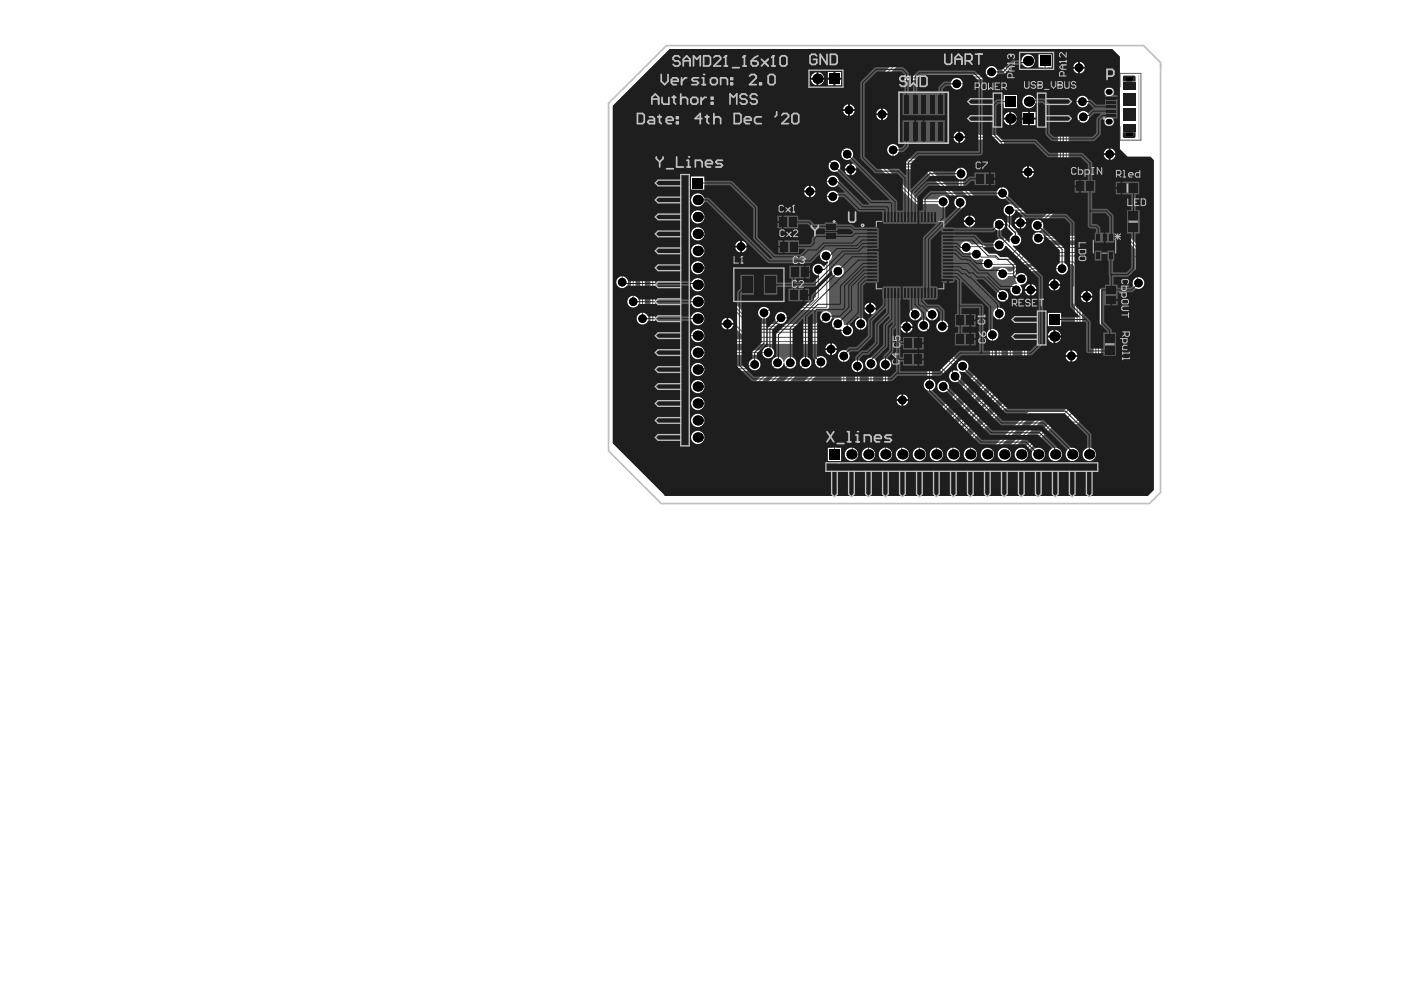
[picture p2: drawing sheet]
<svg xmlns="http://www.w3.org/2000/svg" width="297mm" height="210mm" viewBox="0 0 297 210" stroke-linecap="round" stroke-linejoin="round" font-family="sans-serif">
<path d="M231.8 49.3h3.8v1.3h.6v3.1h-.6v1.3h-3.8v-1.3h-.7v-3.1h.7z" fill="#5a5a5a"/>
<g fill="none" stroke="#5a5a5a" stroke-width=".21">
<path d="M233.1 18.4h3.9v-2.9h4.4v14.2h-4.4v-2.9h-3.9zM234.5 19.9h.3M234.5 19h.3M238.4 16.3h1M238.4 17.1h1M206.4 36.7h3.9v2.3h-3.9zM206.8 36.8h3.1v2.1h-3.1zM207.6 37.8h1.5M208.3 37.1v1.4M227.6 38.3h3.9v2.3h-3.9zM228 38.4h3.1v2.1h-3.1zM228.8 39.4h1.5"/>
<path d="M229.5 38.7v1.4M234.5 26.2h.3M234.5 25.3h.3M236.1 38.5h4.9v2.6h-4.9zM237 38.8h3.1v2h-3.1zM237.8 39.8h1.4M238.4 28.9h1M238.4 28.1h1M238.5 39.1v1.4M164.7 45.8h3.9v2.3h-3.9zM164.9 51.1h3.9v2.2h-3.9zM165.1 46h3.1v2h-3.1z"/>
<path d="M165.3 51.2h3.1v2h-3.1zM166 47h1.4M166.1 52.2h1.4M166.7 46.3v1.4M166.8 51.5v1.4M167.2 56.4h4v2.3h-4zM167.6 56.5h3.1v2.1h-3.1zM168.5 57.6h1.4M169.2 56.9v1.4M174.5 47.1h2.7v3.8h-2.7zM175 49.3v1.1h1.7v-1.1M175 48.7v-1.1h1.7v1.1"/>
<path d="M183.1 44.6h18.9v18.8h-18.9zM185.4 46.8h14.3v14.3h-14.3zM228.3 50.1h13.5M228.3 50.9h5.4M228.6 49.7h.4l-.2 .4zM228.8 48.3v1.8M228.8 50.9v1.7M228.8 50.9l.2 .3h-.4zM230.5 57.7h1.8M231.5 53.4h7.6M231.9 46.7h1.8M232 50.1v.9"/>
<path d="M232 53.4v.9h.7v-.9M232 57.5l.3 .2-.3 .2zM232.3 54.1v4.1M232.7 50.1v.9M233.3 46.5l.4 .2-.4 .2zM233.3 50.1v.9M233.7 54.3h8.1M233.7 46.1v4.2M234 50.1v.9M234.3 50.9l1.2 1.2M234.3 51.5h1.2M234.7 50.1v.9"/>
<path d="M234.7 53.4v.9M234.9 50.9v1.2M235 46.7l.4-.2v.4zM235 57.7l.4-.2v.4zM235 46.7h1.8M235 57.7h1.8M235 46.1v4.2M235 54.1v4.1M235.4 50.1v.9M235.4 53.4v.9M235.5 50.9l-1.2 1.2M235.9 51.8a.43 .43 0 0 0-.5 .4 .43 .43 0 0 0 .5 .4"/>
<path d="M235.9 51v13.7M238.4 50.6h.3l-.1 .4zM238.4 44.5h2.7v4.9h-2.7zM238.6 49.2v1.8M238.6 53.4v1.8M238.6 53.4l.1 .3h-.3zM238.8 45.4h2v3.1h-2zM239.1 47h1.4M239.1 51h-7.6v13.7M239.8 46.3v1.4M241.1 49.7h.3l-.1 .4zM241.3 54.3l.1 .4h-.3z"/>
<path d="M241.3 48.3v1.8M241.3 54.3v1.8M167 61.3h4v2.2h-4zM167.4 61.4h3.2v2h-3.2zM168.3 62.4h1.4M169 61.7v1.4M191.3 71.5h3.9v2.3h-3.9zM191.3 74.9h3.9v2.3h-3.9zM191.7 71.6h3.1v2.1h-3.1zM191.7 75h3.1v2.1h-3.1zM192.5 76h1.5M192.5 72.6h1.5"/>
<path d="M193.3 71.9v1.4M193.3 75.3v1.5M202.2 70.6h4v2.3h-4zM202.3 66.7h3.9v2.2h-3.9zM202.7 70.7h3.1v2.1h-3.1zM202.7 66.8h3.1v2h-3.1zM203.5 71.7h1.4M203.5 67.8h1.4M204.2 71v1.4M204.2 67.1v1.4M229.7 64.1h1.8M231.1 64l.4 .1-.4 .2z"/>
<path d="M233.4 70.3h2.7v5h-2.7zM233.8 71.3h1.9v3h-1.9zM234 60.4h2.2v4h-2.2zM234.1 72.8h1.4M234.1 60.9h2v3.1h-2zM234.4 62.4h1.4M234.8 72.1v1.4M235.1 61.7v1.4M235.9 64.1h1.8M235.9 64.1l.3-.1v.3z"/>
</g>
<path d="M231.8 49.3h3.8v1.3h.6v3.1h-.6v1.3h-3.8v-1.3h-.7v-3.1h.7z" fill="none" stroke="#5a5a5a" stroke-width=".22"/>
<path d="M230.6 48.7h6.2v7h-6.2z" fill="#5a5a5a"/>
<path d="M191.8 21.3h7.2v1.2h.9v4.8h-.9v1.2h-7.2v-1.2h-.9v-4.8h.9z" fill="none" stroke="#5a5a5a" stroke-width=".36"/>
<path d="M234.1 19.2a.56 .56 0 0 1 .9-.2 .56 .56 0 0 1 0 .8l-.2 .1a.52 .52 0 0 1-.6-.1 .52 .52 0 0 1-.1-.6zM238 16.5l.4-.2h1a.42 .42 0 0 1 .4 .4 .42 .42 0 0 1-.4 .4h-1a.42 .42 0 0 1-.4-.6zM195.2 24.6v.8l-.3 .1-.1-.3M195.5 24.8l.2-.2v.9M234.1 25.5a.56 .56 0 0 1 .9-.2 .56 .56 0 0 1 0 .8l-.2 .1a.52 .52 0 0 1-.6-.1 .52 .52 0 0 1-.1-.6zM238 28.3l.4-.2h1a.42 .42 0 0 1 .4 .4 .42 .42 0 0 1-.4 .4h-1a.42 .42 0 0 1-.4-.6z" fill="none" stroke="#5a5a5a" stroke-width=".21"/>
<g fill="#5a5a5a">
<path d="M153.7 68.5h.4v1.3l.4-.2 .6-.6h.2l2.5 2.6-.1 .2h-2.5l-2.2-2.2 .1-.1 .6 .3z"/>
<path d="M229.3 60h.2l1.9 1.9v20.3l-2.2 2.1-.1-.1-.2-20.4h.2l.6 .2v-2.5h-.4zM230.1 61.5v1.1h1.1l-.1-.2a1.24 1.24 0 0 0-1-.9zM230.1 62.9v1.1h.1a1.24 1.24 0 0 0 1-1.1z"/>
<path d="M129.7 22.4l12-12h93.6l1.6 1.6v19.5l1.6 1.7h4.9l.7 .7v69.8l-1.3 1.2h-102.2v-.1l-10.9-11zM228.5 13.1v1h1v-.1a1.24 1.24 0 0 0-1-.9zM227.4 13.4l-.4 .7h1.1v-1zM216.1 12.9a1.43 1.43 0 0 0 2.8 0 1.43 1.43 0 0 0-2.8 0zM228.5 14.5v1.1l.1-.1a1.24 1.24 0 0 0 .9-1zM227 14.5l.1 .1a1.24 1.24 0 0 0 1 1v-1.1zM183.9 18.5l-.1 .3v14.4l9.8 9.8 .4 .1h4.4a1.26 1.26 0 0 0 1.9 .6 1.26 1.26 0 0 0 0-2 1.26 1.26 0 0 0-1.9 .5h-4.2l-9.5-9.4v-13.8l5.7-5.6h20.1l4 3.9h5l.3-.1 1.6-1.6 .2-1.3h.9v-2.8h-2.8v2.8h.9v.7l-1.3 1.4h-4.5l-3.8-3.9-.3-.1h-20.5l-.3 .1zM176.7 15.2v1.3h1.3v-1.3zM173.1 15.2v1.3h1.3l-.1-.2a1.4 1.4 0 0 0-1.2-1.1zM171.9 15.6l-.4 .9h1.3v-1.3zM175.1 15.2v1.3h1.3v-1.3zM188.2 17l-.1 .4v8.2l-1.5 1.3-.1 .3v6.5l2.1 2.1h6.8l6.6 6.6a1.26 1.26 0 0 0 1 1.7 1.26 1.26 0 0 0 1.4-1.4 1.26 1.26 0 0 0-1.8-1l-6.8-6.8-6.8-.1-1.6-1.5v-5.9l1.5-1.3 .2-.3v-8.2l.6-.7h6.5l.4-.1h4.7l.1 .1a1.26 1.26 0 0 0 .4 1.9 1.26 1.26 0 0 0 1.8-.6h.8l1.3 1.3 .1 9 .9 1h3.8l1 1v9.3a1.27 1.27 0 0 0-.3 2 1.27 1.27 0 0 0 2-.3 1.27 1.27 0 0 0-.8-1.9v-9.5l-1.5-1.5h-3.8l-.4-.5-.1-8.9-1.7-1.8-1.3-.1-.2-.4 .1-.1h4.8l.8-.6a1.26 1.26 0 0 0 1.9-.6 1.26 1.26 0 0 0-1.1-1.6 1.26 1.26 0 0 0-1.4 1.4l-.4 .4h-11.7l-.4 .2h-6.5l-.4 .1zM173.1 16.8v1.3l.2-.1a1.4 1.4 0 0 0 1.1-1.2zM171.5 16.8l.1 .2a1.4 1.4 0 0 0 1.2 1.1v-1.3zM176.7 16.8v1.3h1.3v-1.3zM175.1 16.8v1.3h1.3v-1.3zM233.9 18.8a.93 .93 0 0 0 .1 1.3 .93 .93 0 0 0 1.4-.1 .93 .93 0 0 0-.3-1.4h-.6zM224 24l-.1 .4v15.2l-4.4 4.4h-4.8a1.26 1.26 0 0 0-1.9-.5 1.26 1.26 0 0 0 0 2 1.26 1.26 0 0 0 1.9-.6h5.1l5-4.9v-15.4l2.6-2.6h.4a1.26 1.26 0 0 0 2 .5 1.26 1.26 0 0 0 0-2 1.26 1.26 0 0 0-2 .5l-.9 .2zM212.3 20.1v2.8h2.9v-2.8zM216.3 21.5a1.43 1.43 0 0 0 2.8 0 1.43 1.43 0 0 0-2.8 0zM179.8 22v1.1h1v-.1a1.24 1.24 0 0 0-1-1zM178.7 22.4l-.3 .7h1v-1.1zM186.8 22.9v1.1h1.1l-.1-.1a1.24 1.24 0 0 0-1-1zM185.7 23.3l-.3 .7h1v-1.1zM179.8 23.5v1h.1a1.24 1.24 0 0 0 .9-1zM178.4 23.5v.1a1.24 1.24 0 0 0 1 .9v-1zM217.9 23.7v1.2h1.2v-1.2zM213.9 23.7v1.2h1.2v-.2a1.4 1.4 0 0 0-1.2-1zM212.7 24.1l-.4 .8h1.3v-1.2zM216.3 23.7v1.2h1.2v-1.2zM186.8 24.4v1h.1a1.24 1.24 0 0 0 1-1zM185.4 24.4v.1a1.24 1.24 0 0 0 1 .9v-1zM188 30.8a1.25 1.25 0 0 0 .5 2.1v1l.6 .6h13.3l.3 .3v.9l-.3 .2a1.25 1.25 0 0 0 .4 2v1.5l.2 .4 7.2 7.2a1.26 1.26 0 0 0 .7 1.7 1.26 1.26 0 0 0 1.7-.7h.3l1.4 1.4v.2l-.7 .7h-.9l-.6 .5a1.26 1.26 0 0 0-1.7 .2 1.26 1.26 0 0 0 .2 1.8l-.1 .2h-.3l-.6-.5-.9-.1-.7-.7h-2.5a1.26 1.26 0 0 0-1.8-.4 1.26 1.26 0 0 0-.3 1.8 1.26 1.26 0 0 0 1.8 .2l.1 .1a1.26 1.26 0 0 0 .6 1.4 1.26 1.26 0 0 0 1.4 0l.7 .1v.1a1.26 1.26 0 0 0 .4 1.8 1.26 1.26 0 0 0 1.7-.4h4.8v.2l-.8 .8h-.8l-.1-.1a1.27 1.27 0 0 0-1.9-.3 1.27 1.27 0 0 0 .1 1.9 1.27 1.27 0 0 0 1.9-.5l1.3-.1 2.4-2.4h6.6l.1 .2-.2 .3h-5.5l-1.4 1.4a1.26 1.26 0 0 0-1.6 .5 1.26 1.26 0 0 0 .2 1.6l-.2 .2a1.26 1.26 0 0 0-1.3 1.5 1.26 1.26 0 0 0 1.8 .9l.8 .8v14.7l-15 15-.2 .4v1.4a1.43 1.43 0 0 0-.5 2.3 1.43 1.43 0 0 0 2.3-.2 1.43 1.43 0 0 0-.8-2.1v-1.2l15.1-15.2 .1-15.3-.2-.3-.9-1v-.8l-.3-.6 .2-.1a1.25 1.25 0 0 0 1.1-1.8l1.2-1.2h5.1a1.26 1.26 0 0 0 1.8 .6 1.26 1.26 0 0 0 .4-1.8l.1-.2h1l.5 .4-.2 7.7 .3 .5v9.3l.1 .3-.2 .2-.4-.2v2.5l.5-.2h.2v6.7l-2.4 2.3-13.1 .1-7.1 7.1-.2 .3v1.9a1.43 1.43 0 0 0-.7 2.2 1.43 1.43 0 0 0 2.3 0 1.43 1.43 0 0 0-.6-2.2v-1.7l6.7-6.7h13l.1 .1-.6 .6h-7.3l-8 7.9a1.43 1.43 0 0 0-2.2 .7 1.43 1.43 0 0 0 1.3 1.9 1.43 1.43 0 0 0 1.5-1.8l7.7-7.7h1.7v.1l-6.6 6.7-.3-.1a1.43 1.43 0 0 0-1.8 1.3 1.43 1.43 0 0 0 1.8 1.4 1.43 1.43 0 0 0 1-2l6.4-6.4h2l.1 .1-5.6 5.7a1.43 1.43 0 0 0-2 1 1.43 1.43 0 0 0 1.6 1.7 1.43 1.43 0 0 0 1.1-2.1l5.7-5.7h4.7l5.2-5.3 .1-5.9-.2-.4v-17.8l-.1-.3-2.2-2.2-.1-4.1-1.8-1.9h-13v-.3a1.25 1.25 0 0 0-.2-1.9l.1-.2h2.5l.4 .4-.1 .2a1.26 1.26 0 0 0 .9 1.5 1.26 1.26 0 0 0 1.5-.7h17.5l1.9 1.8v6.1l-.2 .2a1.27 1.27 0 0 0 .1 1.9 1.27 1.27 0 0 0 1.9-.5 1.27 1.27 0 0 0-.8-1.7l-.1-6.3-2.4-2.5h-17.9v-.1a1.25 1.25 0 0 0-1.6-.6l-.2-.2 .1-.1a1.26 1.26 0 0 0 1.6-1.6l5.3-5.3 .1-13.5 2.6-2.6 .2 .1a1.26 1.26 0 0 0 1.6-1.2 1.26 1.26 0 0 0-1.5-1.3 1.26 1.26 0 0 0-1 1.7l-2.7 2.8-.2 .3v13.3l-5 5-.3-.1a1.26 1.26 0 0 0-1.4 .5 1.26 1.26 0 0 0 .1 1.4l-.1 .2h-2.3l-.1-.2 .8-.3 .3-.8h-2.5l.1 .2a1.24 1.24 0 0 0 1 .9v.2h-.9l-1.4-1.4-.8-.2-.3-.4a1.24 1.24 0 0 0-1.4-.2l-7.1-7.2v-1.3a1.26 1.26 0 0 0 .8-1.2 1.26 1.26 0 0 0-1-1.2v-1.1l-.7-.7-.3-.1h-13.1l-.1-.7 .2-.1a1.27 1.27 0 0 0 .3-1.8 1.27 1.27 0 0 0-1.9-.2zM213.9 25.3v1.2h.2a1.4 1.4 0 0 0 1-1.2zM212.3 25.3l.1 .2a1.4 1.4 0 0 0 1.2 1v-1.2zM217.9 25.3v1.2h1.2v-1.2zM216.3 25.3v1.2h1.2v-1.2zM233.9 25.1a.93 .93 0 0 0 .1 1.3 .93 .93 0 0 0 1.4-.1 .93 .93 0 0 0-.3-1.4h-.6zM203.1 27.8v1.1h1.1v-.2a1.24 1.24 0 0 0-1.1-.9zM202.1 28.1l-.4 .8h1.1v-1.1zM203.1 29.2v1.1h.2a1.24 1.24 0 0 0 .9-1.1zM201.7 29.2v.2a1.24 1.24 0 0 0 1.1 .9v-1.1zM234.9 31.4v1h1.1v-.1a1.24 1.24 0 0 0-1.1-.9zM233.9 31.7l-.4 .7h1.1v-1zM234.9 32.8v1.1l.2-.1a1.24 1.24 0 0 0 .9-1zM233.5 32.8v.2a1.24 1.24 0 0 0 1.1 .9v-1.1zM131.3 33l-.1 .3v25.3a1.26 1.26 0 0 0-.6 1.9 1.26 1.26 0 0 0 2 0 1.26 1.26 0 0 0-.5-1.9v-25.1l10.5-10.5h26.4l9.1 9.1a1.26 1.26 0 0 0 1 1.8 1.26 1.26 0 0 0 1.4-1.4 1.26 1.26 0 0 0-1.7-1l-9.4-9.4h-27l-.3 .1zM180.1 34.6v1.1h1.1v-.2a1.24 1.24 0 0 0-1.1-.9zM179.1 35l-.4 .7h1.1v-1.1zM217.7 35.1v1.1h1.1l-.1-.1a1.24 1.24 0 0 0-1-1zM216.6 35.5l-.3 .7h1v-1.1zM133.6 34.3l-.1 .3v28.1a1.26 1.26 0 0 0-.5 1.9 1.26 1.26 0 0 0 2 0 1.26 1.26 0 0 0-.6-1.9v-27.9l8.4-8.3h24.4l8.2 8.1a1.26 1.26 0 0 0 1 1.8 1.26 1.26 0 0 0 1.4-1.4 1.26 1.26 0 0 0-1.7-1l-8.5-8.5h-25l-.3 .1zM180.1 36v1.1h.2a1.24 1.24 0 0 0 .9-1.1zM178.7 36v.2a1.24 1.24 0 0 0 1.1 .9v-1.1zM217.7 36.6v1h.1a1.24 1.24 0 0 0 1-1zM216.3 36.6v.1a1.24 1.24 0 0 0 1 .9v-1zM141.6 31.1l-.1 .4-5.9 5.8-.1 .3v28.7a1.26 1.26 0 0 0-.6 1.9 1.26 1.26 0 0 0 2 0 1.26 1.26 0 0 0-.5-1.9v-28.5l7.8-7.9h18l8.8 8.8 .3 .1h3.7a1.26 1.26 0 0 0 2 .6 1.26 1.26 0 0 0 0-2 1.26 1.26 0 0 0-2 .5h-3.5l-9-8.9-18.5-.1-.3 .2zM146.2 37.3v2.8h2.8v-2.8zM171.5 39.3v1h1.1v-.1a1.24 1.24 0 0 0-1.1-.9zM170.4 39.6l-.3 .7h1.1v-1zM171.5 40.7v1.1l.2-.1a1.24 1.24 0 0 0 .9-1zM170.1 40.7v.1a1.24 1.24 0 0 0 1.1 1v-1.1zM137.8 39.6l-.2 .4 .1 29.4 2 2.1h6.6a1.43 1.43 0 0 0 2.2 .7 1.43 1.43 0 0 0 0-2.3 1.43 1.43 0 0 0-2.2 .6h-6.2l-1.5-1.5v-28.8l5.4-5.5h11l8.2 8.2 9.8 .1 1-.9h1a1.26 1.26 0 0 0 2 .5 1.26 1.26 0 0 0 0-2 1.26 1.26 0 0 0-2 .5l-1.3 .1-.9 .8h-9.2l-8.1-8.1-.3-.1h-11.5zM146.2 42.3a1.43 1.43 0 0 0 2.8 0 1.43 1.43 0 0 0-2.8 0zM205.3 45.6v1h1.1l-.1-.1a1.24 1.24 0 0 0-1-.9zM204.2 45.9l-.3 .7h1v-1zM216.1 45.9v1.1h1v-.2a1.24 1.24 0 0 0-1-.9zM215 46.3l-.4 .7h1.1v-1.1zM205.3 47v1h.1a1.24 1.24 0 0 0 1-1zM203.9 47v.1a1.24 1.24 0 0 0 1 .9v-1zM157 50.9v1.1h1v-.1a1.24 1.24 0 0 0-1-1zM155.9 51.3l-.4 .7h1.1v-1.1zM157 52.4v1h.1a1.24 1.24 0 0 0 .9-1zM155.5 52.4l.1 .1a1.24 1.24 0 0 0 1 .9v-1zM146.6 44.9a1.43 1.43 0 0 0 .2 2.2 1.43 1.43 0 0 0 2.2-.7h1.1l3 2.9v5.9l.5 .8v.5l-.2 .1-1.4-1.4v-4.5l-1.3-1.3h-1.7a1.43 1.43 0 0 0-1.9-1.2 1.43 1.43 0 0 0-.6 2.2 1.43 1.43 0 0 0 2.3-.1h1.5l.8 .8v4l-.2 .1-.5-.5-.1-1.1-.9-.9-.3-.1a1.45 1.45 0 0 0-2-.9 1.45 1.45 0 0 0-.6 2.1 1.45 1.45 0 0 0 2.1 .3l.4-.4 .5 .5v.9l.9 .9v1.1l-.1 .1-.9-.9-.3-.1a1.45 1.45 0 0 0-2-.9 1.45 1.45 0 0 0-.6 2.1 1.45 1.45 0 0 0 2.1 .3l.4-.4 1 1 .1 1.6 1.5 1.6v2.9l.2 .4 .1 5 2.9 2.9 20.2 .1v.1l-.4 .8h2.5l-.5-.8 .1-.1 3.3-.1 2.4-2.4 .2-.6a1.26 1.26 0 0 0 .5-1.9 1.26 1.26 0 0 0-1.9-.1 1.26 1.26 0 0 0 .3 1.9l.1 .2-2 2h-3.5v-.2l1.2-1.2h.8a1.26 1.26 0 0 0 1.7 .7 1.26 1.26 0 0 0 .6-1.7 1.26 1.26 0 0 0-1.7-.6l-.2-.1a1.27 1.27 0 0 0-1.4-1.4 1.27 1.27 0 0 0-1 1.7l-.8 .8h-15l-.1-.1v-.2h12.6l.3-.1 1.2-1.2a1.26 1.26 0 0 0 1.7-1 1.26 1.26 0 0 0-1.4-1.4 1.26 1.26 0 0 0-1 1.8l-1 1h-6.8v-.2l.6-.7 .8-.1 2-2h5.5l.6-.3 .1-.4v-9.7a1.27 1.27 0 0 0 .2-2 1.27 1.27 0 0 0-2 .3 1.27 1.27 0 0 0 .9 1.9v1.1h-.2a1.26 1.26 0 0 0-2.1-.4 1.26 1.26 0 0 0 .5 2.1v4.6l-1.4 1.3h-4.2l-.4 .1-1 1h-3.2a1.28 1.28 0 0 0-1.9 .1 1.28 1.28 0 0 0 .5 1.9 1.28 1.28 0 0 0 1.8-.7l.1-.4h1.4v.2a1.25 1.25 0 0 0 .3 2.1v.2h-4.8l-5.3-5.3v-7.5l-.6-.8v-6.1l-3.4-3.3-.3-.2h-1.3a1.42 1.42 0 0 0-2.4-.5zM176 57.4a1.27 1.27 0 0 0 2.5 0 1.27 1.27 0 0 0-2.5 0zM223.3 59v1.1h1v-.2a1.24 1.24 0 0 0-1-.9zM222.2 59.4l-.4 .7h1.1v-1.1zM218.2 60.1v1.1h1.1v-.2a1.24 1.24 0 0 0-1.1-.9zM217.2 60.4l-.4 .8h1.1v-1.1zM223.3 60.4v1.1h.1a1.24 1.24 0 0 0 .9-1.1zM221.8 60.4l.1 .2a1.24 1.24 0 0 0 1 .9v-1.1zM146.2 60.3a1.43 1.43 0 0 0 2.8 0 1.43 1.43 0 0 0-2.8 0zM218.2 61.5v1.1h.2a1.24 1.24 0 0 0 .9-1.1zM216.8 61.5v.2a1.24 1.24 0 0 0 1.1 .9v-1.1zM184.3 64v1.1h1v-.1a1.24 1.24 0 0 0-1-1zM183.2 64.4l-.4 .7h1.1v-1.1zM146.2 63.8a1.43 1.43 0 0 0 2.8 0 1.43 1.43 0 0 0-2.8 0zM184.3 65.5v1h.1a1.24 1.24 0 0 0 .9-1zM182.8 65.5l.1 .1a1.24 1.24 0 0 0 1 .9v-1zM146.2 67.4a1.43 1.43 0 0 0 2.8 0 1.43 1.43 0 0 0-2.8 0zM221.7 66.2v2.8h2.8v-2.8zM190.9 68.3l-.3 .7h1v-1zM192.7 65.6a1.25 1.25 0 0 0 .4 2.1v1h-.1l-.5-.6-.5-.1v2.5l.5-.2 .5-.5h.1l.2 .4 .5 .4 1.2 .2 1.2 1.1v8.4a1.26 1.26 0 0 0-.5 1.9 1.26 1.26 0 0 0 2 0 1.26 1.26 0 0 0-.6-1.9v-8.2l.2-.1 .9 .8v4.5l.1 .3 1.5 1.5v1.3l-.2 .1a1.27 1.27 0 0 0-1.3 1.5 1.27 1.27 0 0 0 1.8 1 1.27 1.27 0 0 0 .5-2l.1-.8h.2a1.26 1.26 0 0 0 1.9 .5 1.26 1.26 0 0 0 .1-2l.1-.1a1.26 1.26 0 0 0 1.9-1.2 1.26 1.26 0 0 0-2-.9l-1.3-1.2v-5.7l-.1-.3-.9-.7a1.35 1.35 0 0 0-1.2-.8 1.35 1.35 0 0 0-1.2 .7l-.5-.5v-.3a1.26 1.26 0 0 0 .5-1.9 1.26 1.26 0 0 0-2 0 1.26 1.26 0 0 0 .5 1.9 .88 .88 0 0 0 .4 1l.1 1-.2 .1-.4-.4a1.26 1.26 0 0 0-.7-1.7 1.26 1.26 0 0 0-1.6 .6h-.2v-.6a1.26 1.26 0 0 0 .6-1.9 1.26 1.26 0 0 0-2-.2zM210.5 65.5a1.25 1.25 0 0 0 .4 2v2.3l-.2 .1a1.26 1.26 0 0 0-1.8 .3 1.26 1.26 0 0 0 .6 1.8v4l-10.5 10.5-3.6 .1-4.5 4.4-.4 .1-.2 .5v3.3a1.43 1.43 0 0 0-.4 2.2 1.43 1.43 0 0 0 2.3-.3 1.43 1.43 0 0 0-1-2v-2.9l4.6-4.4h3.4l.3-.2 10.8-10.7 .1-.4v-4.2l.3-.2 .2 .1v6.5l-10.5 10.5h-3.6l-.3 .1-2.4 2.5-.1 3.3a1.43 1.43 0 0 0-.6 2.2 1.43 1.43 0 0 0 2.3 0 1.43 1.43 0 0 0-.7-2.2v-2.9l2-2.1h3.6l.4-.1 10.8-11 .1-11.2a1.26 1.26 0 0 0 .6-1.9 1.26 1.26 0 0 0-2-.1zM190.6 69.4v.2a1.24 1.24 0 0 0 1 .9v-1.1zM223.3 69.8v1.2h1.2v-.2a1.4 1.4 0 0 0-1.2-1zM222.1 70.2l-.4 .8h1.2v-1.2zM223.3 71.4v1.2h.2a1.4 1.4 0 0 0 1-1.2zM221.7 71.4v.2a1.4 1.4 0 0 0 1.2 1v-1.2zM176 74.1v1h.2a1.24 1.24 0 0 0 .9-1zM174.6 74.1v.1a1.24 1.24 0 0 0 1 .9v-1zM225.8 74.4l-.4 .7h1.1v-1zM146.6 73.6a1.43 1.43 0 0 0 .2 2.2 1.43 1.43 0 0 0 2.2-.7h12.4a1.26 1.26 0 0 0 1.9 .5 1.26 1.26 0 0 0 0-2 1.26 1.26 0 0 0-1.9 .5h-12.4a1.42 1.42 0 0 0-2.4-.5zM225.4 75.5v.2a1.24 1.24 0 0 0 1.1 .9v-1.1zM146.6 80.8a1.43 1.43 0 0 0 .2 2.2 1.43 1.43 0 0 0 2.2-.7l10.7-.1 4.3-4.3 .8 .1 .5-.3 .1 .2-7 7h-9.4a1.43 1.43 0 0 0-2.2-.7 1.43 1.43 0 0 0 0 2.3 1.43 1.43 0 0 0 2.2-.6l9.8-.1 7.9-7.9a1.26 1.26 0 0 0 1.7-.8 1.26 1.26 0 0 0-1-1.6 1.26 1.26 0 0 0-1.5 1.2h-.1a1.26 1.26 0 0 0-1.6-1.2 1.26 1.26 0 0 0-.9 1.8l-4 4h-10.3a1.42 1.42 0 0 0-2.4-.5zM146.6 77.2a1.43 1.43 0 0 0 .3 2.3 1.43 1.43 0 0 0 2.1-1h8.9l.6-.5h.3a1.27 1.27 0 0 0 1.9-.2 1.27 1.27 0 0 0-.6-1.9 1.27 1.27 0 0 0-1.7 1.1l-.7 .5h-8.8a1.42 1.42 0 0 0-2.3-.3zM146.6 88a1.43 1.43 0 0 0 .2 2.2 1.43 1.43 0 0 0 2.2-.8h9.4l11.5-11.5a1.26 1.26 0 0 0 1.8-1 1.26 1.26 0 0 0-1.4-1.4 1.26 1.26 0 0 0-1 1.8l-11.3 11.2h-9a1.42 1.42 0 0 0-2.4-.5zM191.1 83.4v1.1h1.1l-.1-.2a1.24 1.24 0 0 0-1-.9zM190 83.8l-.3 .7h1v-1.1zM191.1 84.8v1.1h.1a1.24 1.24 0 0 0 1-1.1zM189.7 84.8v.2a1.24 1.24 0 0 0 1 .9v-1.1zM146.6 91.5a1.43 1.43 0 0 0 .2 2.3 1.43 1.43 0 0 0 2.2-.8h10.1l14.9-14.8 .1-.4a1.28 1.28 0 0 0 .8-1.8 1.28 1.28 0 0 0-2-.4 1.28 1.28 0 0 0 .1 2v.2l-14.3 14.3h-9.7a1.42 1.42 0 0 0-2.4-.6zM177.6 74.4a1.25 1.25 0 0 0 .4 2.1v11.9l-1.9 1.9v4.4h-1v2.9h2.9v-2.9h-1v-3.9l1.9-1.9 .1-.3v-12.1a1.26 1.26 0 0 0 .6-1.9 1.26 1.26 0 0 0-2-.2zM229 96.1a1.45 1.45 0 0 0 2.9 0 1.45 1.45 0 0 0-2.9 0zM225.4 96.1a1.45 1.45 0 0 0 2.9 0 1.45 1.45 0 0 0-2.9 0zM221.8 96.1a1.45 1.45 0 0 0 2.9 0 1.45 1.45 0 0 0-2.9 0zM218.2 96.1a1.45 1.45 0 0 0 2.9 0 1.45 1.45 0 0 0-2.9 0zM211.2 61.7a1.26 1.26 0 0 0-.2 1.5 1.26 1.26 0 0 0 1.5 .6l.8 .8v14.3l-11.8 11.7-1.6 .1-2.1 2.1-.2 .3v1.7a1.43 1.43 0 0 0-.6 2.2 1.43 1.43 0 0 0 2.3 0 1.43 1.43 0 0 0-.7-2.2v-1.5l1.7-1.7h1.4l.3-.1 12.2-12.2v-14.9l-.1-.4-.9-.8a1.27 1.27 0 0 0-.3-1.6 1.27 1.27 0 0 0-1.7 .1zM186.4 76.2a1.25 1.25 0 0 0 .5 2.1v16.5a1.43 1.43 0 0 0-.7 2.2 1.43 1.43 0 0 0 2.3 0 1.43 1.43 0 0 0-.7-2.2v-16.5a1.26 1.26 0 0 0 .6-1.9 1.26 1.26 0 0 0-2-.2zM183.4 76a1.25 1.25 0 0 0 .4 2.1v12.3l-.5 .7v3.7a1.43 1.43 0 0 0-.7 2.2 1.43 1.43 0 0 0 2.3 0 1.43 1.43 0 0 0-.7-2.2v-3.5l.5-.7v-12.5a1.26 1.26 0 0 0 .6-1.9 1.26 1.26 0 0 0-1.9-.2zM180.5 76.6a1.25 1.25 0 0 0 .4 2v10.9l-1 1.1-.1 4.2a1.43 1.43 0 0 0-.9 2 1.43 1.43 0 0 0 2.3 .3 1.43 1.43 0 0 0-.4-2.2v-3.9l.9-1 .2-.3v-11.1a1.26 1.26 0 0 0 .5-1.8 1.26 1.26 0 0 0-1.9-.2z"/>
</g>
<g fill="none" stroke="#5a5a5a" stroke-width=".21">
<path d="M202.4 17.7h2.2l1.6 1.6v9l.7 .7h3.8l1.2 1.3v10.4l.2 .2M209.8 15.2h-.4l-1.1 1.1h-11.9l-.2 .2h-6.7l-.9 .9v8.4l-1.6 1.4v6.3l1.8 1.8h6.8l7.5 7.6M221.1 12.9v2.3l-1.6 1.6h-4.9l-3.9-3.9h-20.5l-5.9 5.9v14.2l9.7 9.7h5.5M176.2 38.4h-4.9l-8.9-9h-18.4l-8.1 8.2v29.8M176.5 35.1l-9.1-9.1h-24.8l-8.6 8.6v29.2M179.2 32.6l-10-10h-26.8l-10.8 10.7v26.4l.2 .2M188.9 31.7v2l.4 .4h13.3l.5 .5 .2 4.8 8.1 8.1h1.7l1.5 1.6h3.7l1.4 1.3h18.8l2.2 2.1v7.2l.2 .2M229 21.5h-1.8l-2.9 2.9v15.4l-4.6 4.7h-6.1M229.2 24.7l-3.6 3.6v13.5l-5.8 5.7M147.6 49.5l.4 .3h2.5l1.1 1.1v4.5l1.6 1.6v6.4l6.9 6.9h15.4l1.8-1.8M147.6 56.7h1.5l1.4 1.4v1.6l1.5 1.6v3.1l.3 .3v4.9l2.7 2.7h24.8l2.3-2.4v-1.4M147.6 53.1h1.5l.9 .9v.9l.9 .9v1.1l1.7 1.7v5.6l3.1 3.1v1.6l2.5 2.5h17.4l1.5-1.5h2.1"/>
<path d="M147.6 45.9h2.7l3.2 3.2v6.1l.6 .6v7.7l5.6 5.5h13.1l1.9-1.9M173.1 57v5.9l-1.6 1.6h-4.4l-1.2 1.1h-3.4l-.5 .6M174.7 54.2l.2 .1v10.6l-.2 .2h-5.7l-2.2 2.2h-1.6M176.2 41.6h-2.4l-.8 .9h-9.6l-8.2-8.3h-11.4l-5.7 5.8v29.2l1.8 1.8h7.7M204.4 52.3l.2-.1h3.2l.7 .7h.9l.6 .5h3l.2 .2h1.1l1.2-1.2h13l1.6 1.6v4.1l2.3 2.3v18l.2 .2v5.7l-5 5h-4.7l-6.8 6.8M206.6 53.8h.4l.6 .6h3l.4 .5h3.6l1.5-1.5h12.2l1.2 1.3v4.6l2.4 2.4v20.7l-6.3 6.2h-5.6l-7.5 7.5M209.1 55.8l.1 .1h5.6l1.8-1.7h10.8l1.4 1.4v6.3l-.3 .4 .1 21.9-3.4 3.4-7.3-.1-8.7 8.6h-.3M212.1 57.9h2.2l2.5-2.5h10.2l.8 .7-.2 7.9 .3 .4 .1 18.9-2.6 2.6h-13.1l-7 7v3.2M214.8 50.7h-2l-1 1.1h-.4M224.7 56.8h-6.5l-2.1 2.2M135.9 67.4h.1M147.6 60.3l.1 .1"/>
<path d="M147.6 74.6h14.9M159.7 77.1l-.3 .3h-.9l-.6 .6h-10.1l-.2 .2M164.5 76.8l-5 5h-11.9M167.2 76.8l-8.6 8.6h-11M170.4 76.8l-12.2 12.2h-10.6M173.7 76.6v1.2l-14.8 14.8h-11.3M178.5 75.3v13.3l-2 1.9v5.6M181.4 77.5v12.2l-1.1 1.1v5.2l-.2 .1M184.3 76.9v13.7l-.6 .5v5M187.3 77.1v19M193.6 66.5v3.3l.6 .5h1l1.5 1.4v9.9M195.4 68.9l2.2 2.1v.6l1 1v4.7l1.7 1.6v1.8l-.6 .5"/>
<path d="M197.2 66.5v1.7l.4 .3v1l1 1h.9l.6 .5v4.7l1.4 1.4v2.2M197.7 69.6h.1M199.4 69h1.2l.6 .6v5.9l1.9 2h.2M210 70.8v5.4l-10.8 10.8h-3.6l-4.5 4.5-.4 .1v4.4l.2 .1M211.4 66.4v12.2l-10.8 10.7h-3.8l-2.3 2.4v4.4M212.1 62.6v.2l1.6 1.6v14.7l-12 12h-1.6l-2 2v3M215 61.3l1.8 1.8v15.1l-15.2 15.2 .1 2.7M176.7 90.4h.1"/>
</g>
<g fill="#000">
<path d="M234.1 19.3h.4zM234.1 19.1l.4-.1v.3h-.4z"/>
<path d="M234.5 19.6v.3zM234.1 19.6h.4v.3z"/>
<path d="M234.9 19.6h.3zM234.9 19.6h.3l-.3 .3z"/>
<path d="M234.9 19v.3zM234.9 19l.3 .3h-.3z"/>
<path d="M238.1 16.5h.2zM238.2 16.4l.1-.1v.2h-.2z"/>
<path d="M238.3 16.9v.1zM238.1 16.9h.2v.1z"/>
<path d="M239.5 16.9h.2zM239.5 16.9h.2l-.2 .1z"/>
<path d="M239.5 16.3v.2zM239.5 16.3l.2 .2h-.2z"/>
<path d="M234.1 25.6h.4zM234.1 25.4l.4-.2v.4h-.4z"/>
<path d="M234.5 25.9v.3zM234.1 25.9h.4v.3z"/>
<path d="M234.9 25.9h.3zM234.9 25.9h.3l-.3 .3z"/>
<path d="M234.9 25.2v.4zM234.9 25.2l.3 .4h-.3z"/>
<path d="M238.1 28.3h.2zM238.2 28.2l.1-.1v.2h-.2z"/>
<path d="M238.3 28.7v.1zM238.1 28.7h.2v.1z"/>
<path d="M239.5 28.7h.2zM239.5 28.7h.2l-.2 .1z"/>
<path d="M239.5 28.1v.2zM239.5 28.1l.2 .2h-.2z"/>
<circle cx="173" cy="16.7" r="1.06"/>
<circle cx="202.4" cy="17.7" r=".9"/>
<circle cx="209.8" cy="15.2" r=".9"/>
<circle cx="217.5" cy="12.9" r="1.06"/>
<circle cx="228.3" cy="14.3" r=".9"/>
<circle cx="176.2" cy="38.4" r=".9"/>
<circle cx="176.5" cy="35.1" r=".9"/>
<circle cx="179.2" cy="32.6" r=".9"/>
<circle cx="179.6" cy="23.3" r=".9"/>
<circle cx="180" cy="35.9" r=".9"/>
<circle cx="186.6" cy="24.2" r=".9"/>
<circle cx="188.9" cy="31.7" r=".9"/>
<circle cx="203" cy="29" r=".9"/>
<circle cx="203.3" cy="36.8" r=".9"/>
<circle cx="213.7" cy="25.1" r="1.06"/>
<circle cx="217.5" cy="36.4" r=".9"/>
<circle cx="217.7" cy="21.5" r="1.06"/>
<circle cx="229" cy="21.5" r=".9"/>
<circle cx="229.2" cy="24.7" r=".9"/>
<circle cx="234.8" cy="32.6" r=".9"/>
<circle cx="131.6" cy="59.7" r=".9"/>
<circle cx="147.6" cy="45.9" r="1.06"/>
<circle cx="147.6" cy="49.5" r="1.06"/>
<circle cx="147.6" cy="53.1" r="1.06"/>
<circle cx="147.6" cy="42.3" r="1.06"/>
<circle cx="147.6" cy="56.7" r="1.06"/>
<circle cx="156.8" cy="52.2" r=".9"/>
<circle cx="171.3" cy="40.5" r=".9"/>
<circle cx="173.1" cy="57" r=".9"/>
<circle cx="174.7" cy="54.2" r=".9"/>
<circle cx="176.2" cy="41.6" r=".9"/>
<circle cx="177.3" cy="57.4" r=".9"/>
<circle cx="199.5" cy="42.7" r=".9"/>
<circle cx="203.1" cy="42.9" r=".9"/>
<circle cx="204.4" cy="52.3" r=".9"/>
<circle cx="205.1" cy="46.8" r=".9"/>
<circle cx="206.6" cy="53.8" r=".9"/>
<circle cx="209.1" cy="55.8" r=".9"/>
<circle cx="211.4" cy="47.5" r=".9"/>
<circle cx="211.4" cy="51.8" r=".9"/>
<circle cx="212.1" cy="57.9" r=".9"/>
<circle cx="212.1" cy="40.9" r=".9"/>
<circle cx="213.6" cy="44.5" r=".9"/>
<circle cx="214.8" cy="50.7" r=".9"/>
<circle cx="215.9" cy="47.2" r=".9"/>
<circle cx="216.1" cy="59" r=".9"/>
<circle cx="219.5" cy="47.7" r=".9"/>
<circle cx="219.7" cy="50.4" r=".9"/>
<circle cx="224.7" cy="56.8" r=".9"/>
<circle cx="240.9" cy="59.9" r=".9"/>
<circle cx="134" cy="63.8" r=".9"/>
<circle cx="135.9" cy="67.4" r=".9"/>
<circle cx="147.6" cy="74.6" r="1.06"/>
<circle cx="147.6" cy="71" r="1.06"/>
<circle cx="147.6" cy="78.2" r="1.06"/>
<circle cx="147.6" cy="63.8" r="1.06"/>
<circle cx="147.6" cy="60.3" r="1.06"/>
<circle cx="147.6" cy="67.4" r="1.06"/>
<circle cx="153.9" cy="68.5" r=".9"/>
<circle cx="159.7" cy="77.1" r=".9"/>
<circle cx="161.6" cy="66.2" r=".9"/>
<circle cx="162.5" cy="74.6" r=".9"/>
<circle cx="164.5" cy="76.8" r=".9"/>
<circle cx="165.2" cy="67.3" r=".9"/>
<circle cx="167.2" cy="76.8" r=".9"/>
<circle cx="170.4" cy="76.8" r=".9"/>
<circle cx="173.7" cy="76.6" r=".9"/>
<circle cx="174.7" cy="67.1" r=".9"/>
<circle cx="175.8" cy="73.9" r=".9"/>
<circle cx="177.3" cy="68.5" r=".9"/>
<circle cx="178.5" cy="75.3" r=".9"/>
<circle cx="179.2" cy="69.9" r=".9"/>
<circle cx="181.4" cy="77.5" r=".9"/>
<circle cx="182.1" cy="68.5" r=".9"/>
<circle cx="184.1" cy="65.3" r=".9"/>
<circle cx="184.3" cy="76.9" r=".9"/>
<circle cx="187.3" cy="77.1" r=".9"/>
<circle cx="191.8" cy="69.2" r=".9"/>
<circle cx="193.6" cy="66.5" r=".9"/>
<circle cx="195.4" cy="68.9" r=".9"/>
<circle cx="197.2" cy="66.5" r=".9"/>
<circle cx="199.4" cy="69" r=".9"/>
<circle cx="202.1" cy="79.6" r=".9"/>
<circle cx="203.7" cy="77.5" r=".9"/>
<circle cx="210" cy="70.8" r=".9"/>
<circle cx="211.4" cy="66.4" r=".9"/>
<circle cx="212.1" cy="62.6" r=".9"/>
<circle cx="215" cy="61.3" r=".9"/>
<circle cx="218" cy="61.3" r=".9"/>
<circle cx="223.1" cy="71.2" r="1.06"/>
<circle cx="223.1" cy="60.3" r=".9"/>
<circle cx="226.7" cy="75.3" r=".9"/>
<circle cx="229.9" cy="62.8" r=".9"/>
<circle cx="147.6" cy="89" r="1.06"/>
<circle cx="147.6" cy="81.8" r="1.06"/>
<circle cx="147.6" cy="92.6" r="1.06"/>
<circle cx="147.6" cy="85.4" r="1.06"/>
<circle cx="180.1" cy="96.1" r="1.06"/>
<circle cx="183.7" cy="96.1" r="1.06"/>
<circle cx="187.3" cy="96.1" r="1.06"/>
<circle cx="190.9" cy="96.1" r="1.06"/>
<circle cx="190.9" cy="84.7" r=".9"/>
<circle cx="194.5" cy="96.1" r="1.06"/>
<circle cx="196.7" cy="81.4" r=".9"/>
<circle cx="198.1" cy="96.1" r="1.06"/>
<circle cx="199.5" cy="81.8" r=".9"/>
<circle cx="201.7" cy="96.1" r="1.06"/>
<circle cx="205.3" cy="96.1" r="1.06"/>
<circle cx="208.9" cy="96.1" r="1.06"/>
<circle cx="212.5" cy="96.1" r="1.06"/>
<circle cx="216.1" cy="96.1" r="1.06"/>
<circle cx="219.7" cy="96.1" r="1.06"/>
<circle cx="223.3" cy="96.1" r="1.06"/>
<circle cx="226.9" cy="96.1" r="1.06"/>
<circle cx="230.4" cy="96.1" r="1.06"/>
</g>
<g fill="#000">
<path d="M175.5 15.6h2.1v2.1h-2.1z" fill-rule="evenodd"/>
<path d="M220 11.8h2.2v2.1h-2.2z" fill-rule="evenodd"/>
<path d="M234.1 19.3l.4-.3h.4l.3 .3v.3l-.3 .3h-.4l-.4-.3z" fill-rule="evenodd"/>
<path d="M238.1 16.5l.2-.2h1.2l.2 .2v.4l-.2 .1h-1.2l-.2-.1z" fill-rule="evenodd"/>
<path d="M146.6 37.7h2.1v2.1h-2.1z" fill-rule="evenodd"/>
<path d="M212.7 20.4h2.1v2.2h-2.1z" fill-rule="evenodd"/>
<path d="M216.6 24h2.2v2.1h-2.2z" fill-rule="evenodd"/>
<path d="M234.1 25.6l.4-.4h.4l.3 .4v.3l-.3 .3h-.4l-.4-.3z" fill-rule="evenodd"/>
<path d="M238.1 28.3l.2-.2h1.2l.2 .2v.4l-.2 .1h-1.2l-.2-.1z" fill-rule="evenodd"/>
<path d="M222 66.6h2.1v2.1h-2.1z" fill-rule="evenodd"/>
<path d="M175.5 95.1h2.1v2.1h-2.1z" fill-rule="evenodd"/>
</g>
<g fill="#1e1e1e">
<path d="M234.7 25.1l.4 .1 .3 .4-.1 .5-.4 .2h-.2v-.1l.4-.1 .1-.5-.2-.2-.3-.1z"/>
<path d="M234.7 18.9h.4l.3 .4-.1 .5-.4 .2-.2 .1v-.2l.4-.1 .1-.4-.2-.3-.3-.1z"/>
<path d="M237.6 27.9h2.6v.2h-2.6z"/>
<path d="M237.6 28.1h.8l-.3 .1-.1 .3 .1 .3 .3 .1h1.2l.2-.5-.4-.3h.8v.9l-.3 .2h-2.1l-.2-.3z"/>
<path d="M237.6 17.1h2.6v.2h-2.6z"/>
<path d="M237.7 16.1l2.3-.1 .2 .3v.8h-.8l.3-.1 .1-.3-.1-.3-.3-.1h-1.2l-.2 .5 .4 .3h-.8z"/>
<path d="M234.1 25.3l.6-.2v.2l-.5 .1-.1 .3 .1 .4 .5 .1v.1h-.4l-.3-.3-.1-.4z"/>
<path d="M234.1 19l.6-.1v.1l-.5 .1-.1 .4 .1 .3 .5 .1v.2l-.4-.1-.3-.2-.1-.4z"/>
<path d="M200.1 41.4h10.9v.1a1.25 1.25 0 0 0 1.6 .5l1 1-.1 .2a1.26 1.26 0 0 0-1.2 1 1.26 1.26 0 0 0 .8 1.4v2.6l1.2 1.2-.1 .2a1.24 1.24 0 0 0-.6 1.6l-.1 .1-1.6-1.6v-1a1.26 1.26 0 0 0 .7-1.6 1.26 1.26 0 0 0-1.6-.8 1.26 1.26 0 0 0-.8 1.6l-.3 .3h-4.5v-.2a1.24 1.24 0 0 0 1-1h-2.5v.1a1.26 1.26 0 0 0 .9 .9v.2h-3l-1.9-.1-.1-.2 3.8-3.8a1.28 1.28 0 0 0 .7-1.8 1.28 1.28 0 0 0-1.9-.4 1.28 1.28 0 0 0 0 1.9v.2l-2.2 2.2-.2-.1v-2.3a1.25 1.25 0 0 0 .8-1.1 1.25 1.25 0 0 0-.7-1.2zM205.3 45.6v1h1.1l-.1-.1a1.24 1.24 0 0 0-1-.9zM204.2 45.9l-.3 .7h1v-1z"/>
<path d="M208.1 52.3h2.1a1.25 1.25 0 0 0 1.3 .8 1.25 1.25 0 0 0 1.1-1.1h.2l6.9 6.9v13.5l-1.8 1.8h-9.8v-9.5l-.6-.4h-4.1v-4.6l.2-.1 5.5 5.5v4.8a1.26 1.26 0 0 0 .2 2 1.26 1.26 0 0 0 1.8-.6 1.26 1.26 0 0 0-1-1.7v-2.7h.2a1.26 1.26 0 0 0 2.1 .2 1.26 1.26 0 0 0-.9-2l-.1-1.1-4.8-4.7 .1-.2h1.3l3 3a1.26 1.26 0 0 0 1 1.7 1.26 1.26 0 0 0 1.4-1.4 1.26 1.26 0 0 0-1.8-1l-2.8-2.8v-.2l2.8 2.7h2l.1 .1a1.26 1.26 0 0 0 1.7 1.3 1.26 1.26 0 0 0 .5-2.1v-.2a1.26 1.26 0 0 0 1.4-1.6 1.26 1.26 0 0 0-2.1-.5l-.3-.1v-1.9l-1.5-1.6-.4-.1h-1.4l-.7-.7h-1.6l-1.3-1.2zM218.2 60.1v1.1h1.1v-.2a1.24 1.24 0 0 0-1.1-.9zM217.2 60.4l-.4 .8h1.1v-1.1zM218.2 61.5v1.1h.2a1.24 1.24 0 0 0 .9-1.1zM216.8 61.5v.2a1.24 1.24 0 0 0 1.1 .9v-1.1z"/>
<path d="M182.9 17.7l2.6-2.5h5.2l.6 .6v3.9h-.4v4.7h9v-4.7h-.4v-.9l.6-.6h1.2a1.26 1.26 0 0 0 1.9 .5 1.26 1.26 0 0 0 0-2 1.26 1.26 0 0 0-1.9 .6h-1.4l-.3 .1-1 1-.1 1.2-.1 .1h-4.3v-3.2l.6-.6h11.1l1.2 1.1v15h-13l-2.3 2.2v2.8l-.2 .1-1.3-1.3-4.7-.1-2.6-2.6zM186.8 22.9v1.1h1.1l-.1-.1a1.24 1.24 0 0 0-1-1zM185.7 23.3l-.3 .7h1v-1.1zM186.8 24.4v1h.1a1.24 1.24 0 0 0 1-1zM185.4 24.4v.1a1.24 1.24 0 0 0 1 .9v-1zM195.6 25.4v4.7h4.3v-4.7zM193.8 25.4v4.7h1.4v-4.7zM203.1 27.8v1.1h1.1v-.2a1.24 1.24 0 0 0-1.1-.9zM202.1 28.1l-.4 .8h1.1v-1.1zM190.9 25.4v4.7h.4v.5l-.6 .7h-.6a1.26 1.26 0 0 0-1.9-.6 1.26 1.26 0 0 0 0 2 1.26 1.26 0 0 0 1.9-.5l1.2-.1 1-1.1 .1-.9h1v-4.7zM203.1 29.2v1.1h.2a1.24 1.24 0 0 0 .9-1.1zM201.7 29.2v.2a1.24 1.24 0 0 0 1.1 .9v-1.1z"/>
<path d="M129.7 22.4l12-12h93.6l1.6 1.6v19.5l1.6 1.7h4.9l.7 .7v69.8l-1.3 1.2h-102.2v-.1l-10.9-11zM228.5 13.1v1h1v-.1a1.24 1.24 0 0 0-1-.9zM227.4 13.4l-.4 .7h1.1v-1zM219.7 11.5v2.8h2.8v-2.8zM208.9 14.3a1.26 1.26 0 0 0 .2 2 1.26 1.26 0 0 0 1.8-.6h1.6l2-2h1.9a1.43 1.43 0 0 0 2.2 0 1.43 1.43 0 0 0-.6-2.2 1.43 1.43 0 0 0-1.9 1.3h-2l-2 1.9h-1.2a1.26 1.26 0 0 0-2-.4zM228.5 14.5v1.1l.1-.1a1.24 1.24 0 0 0 .9-1zM227 14.5l.1 .1a1.24 1.24 0 0 0 1 1v-1.1zM176.7 15.2v1.3h1.3v-1.3zM173.1 15.2v1.3h1.3l-.1-.2a1.4 1.4 0 0 0-1.2-1.1zM171.9 15.6l-.4 .9h1.3v-1.3zM175.1 15.2v1.3h1.3v-1.3zM173.1 16.8v1.3l.2-.1a1.4 1.4 0 0 0 1.1-1.2zM171.5 16.8l.1 .2a1.4 1.4 0 0 0 1.2 1.1v-1.3zM176.7 16.8v1.3h1.3v-1.3zM175.1 16.8v1.3h1.3v-1.3zM233.8 18.8l-.3 .6 .3 1.2h2.6v-.5h-.7v-.9l-.3-.5-.9-.2zM210 21.9l-.2 .3v6.3l.2 .3 1.5 1.6h7.3l2.8 2.8 7 .1 1.6 1.5v3.3h-1.5v2.7h1.4l.1 7.1 .4 .4h1.1l.2 .2v.7h-.3v2.1h1.9v-2.1h-.7v-1.1l-.6-.6-1.1-.1v-2.3h2.7l.8 .8v3.3h-.7v2.1h1.8l-.1-5.8-1.4-1.3h-3.1v-3.4h.6v-2.7h-.6v-3.6l-.1-.3-2-1.8-7-.1-2.9-2.8h-7.2l-1.1-1.2v-5.9l.4-.4h1.1v.9h2.9v-2.8h-2.9v.9l-1.4 .1zM179.8 22v1.1h1v-.1a1.24 1.24 0 0 0-1-1zM178.7 22.4l-.3 .7h1v-1.1zM179.8 23.5v1h.1a1.24 1.24 0 0 0 .9-1zM178.4 23.5v.1a1.24 1.24 0 0 0 1 .9v-1zM217.9 23.7v1.2h1.2v-1.2zM213.9 23.7v1.2h1.2v-.2a1.4 1.4 0 0 0-1.2-1zM212.7 24.1l-.4 .8h1.3v-1.2zM216.3 23.7v1.2h1.2v-1.2zM213.9 25.3v1.2h.2a1.4 1.4 0 0 0 1-1.2zM212.3 25.3l.1 .2a1.4 1.4 0 0 0 1.2 1v-1.2zM217.9 25.3v1.2h1.2v-1.2zM216.3 25.3v1.2h1.2v-1.2zM216.7 20.5a1.43 1.43 0 0 0 .3 2.3 1.43 1.43 0 0 0 2.1-1h1.4l.7 .6v5.9l.1 .4 1.2 1.1 8.8 .1 .4-.2 1.2-1.2v-3l.6-.6h.3v.2l-.2 .5 .1 .6 .3 .4 .5 .1h.6l.5-.4 .2-.4-.1-.8h.7v-4.2h-2.6v1.2h-1.9l-1.1-1-.6-.1a1.26 1.26 0 0 0-2-.5 1.26 1.26 0 0 0 0 2 1.26 1.26 0 0 0 2-.5h.2l.9 .9-1 .9h-.2a1.27 1.27 0 0 0-2 .2 1.27 1.27 0 0 0 .6 1.9 1.27 1.27 0 0 0 1.7-1l1.1-.9h1.3l.1 .2-.9 .9-.1 3-.8 .8h-8.2l-.8-.8v-6.1l-1.2-1.1-1.9-.1a1.42 1.42 0 0 0-2.3-.3zM234.9 31.4v1h1.1v-.1a1.24 1.24 0 0 0-1.1-.9zM233.9 31.7l-.4 .7h1.1v-1zM234.9 32.8v1.1l.2-.1a1.24 1.24 0 0 0 .9-1zM233.5 32.8v.2a1.24 1.24 0 0 0 1.1 .9v-1.1zM179.1 35l-.4 .7h1.1v-1.1zM217.7 35.1v1.1h1.1l-.1-.1a1.24 1.24 0 0 0-1-1zM216.6 35.5l-.3 .7h1v-1.1zM180.1 36v1.1h.2a1.24 1.24 0 0 0 .9-1.1zM217.7 36.6v1h.1a1.24 1.24 0 0 0 1-1zM216.3 36.6v.1a1.24 1.24 0 0 0 1 .9v-1zM209.6 36.5v1.1h.9v-1.1zM209.6 38v1.2h.9v-1.2zM227.3 38.1v1.2h1v-1.2zM236 38.5v1.1h1.1v-1.1zM171.5 39.3v1h1.1v-.1a1.24 1.24 0 0 0-1.1-.9zM170.4 39.6l-.3 .7h1.1v-1zM227.3 39.6v1.2h1v-1.2zM236 40v1.1h1.1v-1.1zM171.5 40.7v1.1l.2-.1a1.24 1.24 0 0 0 .9-1zM170.1 40.7v.1a1.24 1.24 0 0 0 1.1 1v-1.1zM182.1 17.2l-.1 .4v15.9l3.2 3.1 4.6 .1 1.2 1.2v6.5a.98 .98 0 0 1-1.2 0v-1.7l-.1-.3-9.3-9.3a1.26 1.26 0 0 0-1-1.7 1.26 1.26 0 0 0-1.4 1.4 1.26 1.26 0 0 0 1.7 1l.8 .7-.2 .2-.2-.1v1.1h1.1v-.2l.1-.1 6.9 6.8-.1 .2h-3.6l-5.5-5.4 .2-.2 .6 .3v-1.1h-1.1l.3 .6-.2 .2-1.1-1.2a1.26 1.26 0 0 0-1-1.7 1.26 1.26 0 0 0-1.4 1.4 1.26 1.26 0 0 0 1.7 1l6.8 6.8v.2h-1.1l-5.3-5.3a1.27 1.27 0 0 0-1.7-.8 1.27 1.27 0 0 0-.5 1.9 1.27 1.27 0 0 0 1.9 .1h.2l1.3 1.4v.2h-1.5a1.26 1.26 0 0 0-2 .1 1.26 1.26 0 0 0 .7 1.9 1.26 1.26 0 0 0 1.6-1.1h1.1l3.1 3.1h4.9l.2 .2v1.9a.72 .72 0 0 0 1 .4l5.8 .1a.44 .44 0 0 0 .5 0 .44 .44 0 0 0 .2-.5l-.1-5.2 2.3-2.4h7.8l.3-.1 .9-.9h.7v.9h3.1v-2.7h-3.1v.9h-1l-1.1 1h-7.9l-2.5 2.4h-.2l3.5-3.6h5.3a1.26 1.26 0 0 0 1.9 .6 1.26 1.26 0 0 0 0-2.1 1.26 1.26 0 0 0-1.9 .6h-5.7l-3.7 3.6h-.1v-5.3l1.6-1.7h13l.6-.4v-15.7l-.1-.3-1.5-1.4-.3-.2-11.7 .1-1.1 1.1-.1 3.6h-.8v-4.3l-1.2-1.2h-5.9zM164.5 45.6v1.2h.9v-1.2zM215 46.3l-.4 .7h1.1v-1.1zM146.2 45.9a1.43 1.43 0 0 0 2.8 0 1.43 1.43 0 0 0-2.8 0zM164.5 47.2v1.1h.9v-1.1zM216.1 47.3v1.1h.1a1.24 1.24 0 0 0 .9-1.1zM214.6 47.3l.1 .2a1.24 1.24 0 0 0 1 .9v-1.1zM218.6 46.8a1.26 1.26 0 0 0-.1 1.6 1.26 1.26 0 0 0 1.6 .4l.3 .3-.1 .2a1.27 1.27 0 0 0-1.9 .9 1.27 1.27 0 0 0 1.5 1.4 1.27 1.27 0 0 0 .9-1.8l.1-.1 3.3 3.3v2.7a1.26 1.26 0 0 0-.5 1.9 1.26 1.26 0 0 0 2 0 1.26 1.26 0 0 0-.5-1.9l-.1-3.1-4.4-4.5a1.26 1.26 0 0 0-.6-1.5 1.26 1.26 0 0 0-1.5 .2zM146.2 49.5a1.43 1.43 0 0 0 2.8 0 1.43 1.43 0 0 0-2.8 0zM157 50.9v1.1h1v-.1a1.24 1.24 0 0 0-1-1zM155.9 51.3l-.4 .7h1.1v-1.1zM164.6 50.8v1.2h1v-1.2zM157 52.4v1h.1a1.24 1.24 0 0 0 .9-1zM155.5 52.4l.1 .1a1.24 1.24 0 0 0 1 .9v-1zM164.6 52.4v1.1h1v-1.1zM146.2 53.1a1.43 1.43 0 0 0 2.8 0 1.43 1.43 0 0 0-2.8 0zM146.2 37.3v2.8h2.8v-.9h5.4l5 4.9v6.5l4 4-.1 .2h-.4l-12.8-12.8-1.1-.2-.1-.2a1.43 1.43 0 0 0-2.3-.3 1.43 1.43 0 0 0 .2 2.2 1.43 1.43 0 0 0 2.2-.7h.6l12.9 12.9h8.8l.4-.1 1.6-1.7 .2 .3a1.26 1.26 0 0 0 1.6 1.2l.1 .1-.8 .9-.4-.3a1.26 1.26 0 0 0-2.1 .5 1.26 1.26 0 0 0 1.4 1.7l.1 .1-1.4 1.4h-3.6v-.9h1.7v-2.7h-3.1v2.7h.5v.9h-3.1v-1.7h-2.8v4.3h2.8v-1.7h3.1v.4h-.7v2.7h3.1v-2.7h-1.5v-.4h4l3.4-3.4 .4 .7-4.5 4.4-.1 .9-.2 .2-.2-.1v-.8h-1v1.2h.7v.1l-6.5 6.6-.2 .3v4.7a1.26 1.26 0 0 0-.9 1.4 1.26 1.26 0 0 0 1.2 1.1 1.26 1.26 0 0 0 1.3-1.1h.1a1.26 1.26 0 0 0 2 .9 1.26 1.26 0 0 0-.2-2.2v-6l2.1-2.1 .2 .1v8a1.26 1.26 0 0 0-.6 1.9 1.26 1.26 0 0 0 2 0 1.26 1.26 0 0 0-.5-1.9v-8.4l.9-.9 .1 .1v9.1l.5 .8a1.27 1.27 0 0 0 1.3 1.6 1.27 1.27 0 0 0 1.2-1.6 1.27 1.27 0 0 0-1.8-.8l-.2-.2v-9.3l1-.1v.3a1.27 1.27 0 0 0 .2 2 1.27 1.27 0 0 0 1.9-.8h.4l.1 .1a1.26 1.26 0 0 0-.3 1.7 1.26 1.26 0 0 0 1.6 .4l.2 .2a1.26 1.26 0 0 0 1.8 1.3 1.26 1.26 0 0 0 0-2.3v-.2l1.7-1.7 .2 .1v.3a1.27 1.27 0 0 0-.6 2 1.27 1.27 0 0 0 2 0 1.27 1.27 0 0 0-.5-1.9v-6.9l.7-.7h2.2l.3-.1 .1-.3v-6.3h-1.4v-.3h1a.44 .44 0 0 0 .4-.2 .44 .44 0 0 0 0-.5v-3.5l-.3-.5h-4.7l-.9-.6h-2.8v-.4h-2.7v.3h-2.3l-.9-.9h-2.4v-.9h-3.1v2.7h3.1v-.8h2.1l.9 .8h2.6v.6h2.7v-.5h2.7l.6 .8-.4 .4h-2.9v-.5h-2.7v.5h-1.7l-.4 .1a1.32 1.32 0 0 0-.6 1.6l-.5 .4h-2.3v-.9h-3v2.7h3v-.8h1.3l.1 .1-1.1 1.1h-5.3l-3.7-3.7v-6.5l-5.3-5.3-.4-.2h-5.6v-.9zM231.6 53v2.2h1.5v-2.2zM170.4 56.2v1.2h1v-1.2zM156.7 58.1v2.9l-.8 .9v15.4l.2 .3 2.9 2.9 .3 .1h29.3l.3-.1 1-1h9.1l4.4-4.3h14.7l.4-.2 2-2 .2-.4-.1-14.1-6.4-6.4 .1-.2 .2 .1a1.26 1.26 0 0 0 1.5-.8 1.26 1.26 0 0 0-.7-1.6l-.1-.6-1.2-1.1v-2.3h.2a1.25 1.25 0 0 0 .6-1.1l.2-.1 1.4 1.4-.1 .2-.2-.1v1.1h1l-.2-.6 .1-.2h8.2l1.2 1.2v17.3l.1 .4 1.9 1.9-.1 .1h-3.8v-.9h-2.8v2.8h2.8v-.9h5l.3 .2v6l.3 .4h3.3v.6h2.7v-5h-.9l-.1-.7-1.5-1.5v-3.4l1.3-.1v-1.1h.2v-.2h1.4v-1.5h2.9l1-.7a1.26 1.26 0 0 0 1.7-1 1.26 1.26 0 0 0-1.4-1.5 1.26 1.26 0 0 0-1 1.8l-.5 .5h-2.7v-.7h-.9v-1.6l3.1-.1 1.5-1.5 .1-7.6h.8v-4.9h-.8v-3.4h.7v-2.6h-3.6v2.6h1.9v3.4h-.9v4.9h.9v7.3l-1 .9h-2.8v-2.4h.2v-2.2h-1.4v2.2h.2l.1 5h-.8v.7h-.7l-.4 .6v6.8l.1 .4 1.5 1.4v.2h-.9v3.5h-2.7v-5.8l-3.4-3.5v-17.5l-1.5-1.6-.4-.2h-8.2l-3.9-3.8a1.26 1.26 0 0 0-.7-1.7 1.26 1.26 0 0 0-1.6 .7h-14.2l-1.5 1.6-.1 2.4-.1 .1a.44 .44 0 0 0-.5 .1 .44 .44 0 0 0-.2 .4v1.9a.44 .44 0 0 0 .2 .5 .44 .44 0 0 0 .5 0l2.4-.1 .3 .1 .1 .2-2.6 2.7-.1 10.2-.5 .2-3.8-.1v2.8l.9-.1 .6 .2v2l.1 .4a1.26 1.26 0 0 0 .5 1.7 1.26 1.26 0 0 0 1.8-.5h.1v.6a1.26 1.26 0 0 0-.5 1.9 1.26 1.26 0 0 0 2 0 1.26 1.26 0 0 0-.5-1.9v-.6h.2a1.26 1.26 0 0 0 1.9 .4 1.26 1.26 0 0 0 0-1.9l.1-.2h.2l.6 .6v1.9a1.26 1.26 0 0 0-.5 1.9 1.26 1.26 0 0 0 2 0 1.26 1.26 0 0 0-.6-1.9v-2.3l-1-1-.3-.2h-2.1l-.8-.7v-.3l.5-.1 1.3 .1a.72 .72 0 0 0 1-.5v-2l-.3-.3-.6 .1-.6-.2v-9.7l2.1-2h.1l.1 .4h2.3h8.6l.7-.6 .1 .1 .1 1.4 .2 .3v.2l-.7 .3-.3 .4h-2.1l-1.8-1.6-6.7-.2a.44 .44 0 0 0-.5 .2 .44 .44 0 0 0 0 .5l.1 8.9h1.4v.2h.1v.5h1l.2-.2 .1-.5h.2l.3 .3v7h-.5v2.7h.7v1.3h-.7v2.7h3.1v-2.7h-1.5v-1.3h1.5v-2.7h-1.7v-1.2h3.8v9l-4.2 .1-4.4 4.3h-8.1v-2.1h.6v.9h3v-2.7h-3v.9h-.6v-2.5h.6v.9h3v-2.7h-3v.9h-.6v-2.4h.2l.5 .5 .4 .2v-2.5l-.4 .1-.5 .6h-.2l.1-7.7v-.4h-.4h-3.1l-.3 .1-.1 .3 .1 3.5-1.4 1.3-.1-.1v-.2h-1v1h.2l.1 .1-.9 1-.1 3.4-2.4 2.4-1.6 .1-.8 .6a1.27 1.27 0 0 0-1.5 1.2 1.27 1.27 0 0 0 1.5 1.3 1.27 1.27 0 0 0 .8-1.9l.4-.3 1.6-.1 2.8-2.8 .2-.3v-3.2l2.7-2.7h.2v.8l-2.4 2.4v3.9l-1.7 1.7-1.3 .2-1.1 1.2-.1 .8-.1 .1a1.26 1.26 0 0 0-.4 1.9 1.26 1.26 0 0 0 2-.1 1.26 1.26 0 0 0-.5-1.9v-.4l.8-.8 1-.1 2.2-2 .1-.4v-3.7l2-2 .2 .1v.4l-1.3 1.3v4.3l-2.8 2.7h-.2a1.28 1.28 0 0 0-.7 1.8 1.28 1.28 0 0 0 1.9 .5 1.28 1.28 0 0 0 .1-2l2.6-2.6v-4.3l.9-.9h.2v.4l-.8 1v4.5l-1.1 1.1-.1 .8h-.2a1.26 1.26 0 0 0-.3 2 1.26 1.26 0 0 0 1.9-.1 1.26 1.26 0 0 0-.5-1.9v-.3l1.2-1.3 .1-4.6 .3-.3h.1v9l-1.1 1.2h-28.9l-2.6-2.6v-14.7h2.6v-4.3zM146.2 56.7a1.43 1.43 0 0 0 2.8 0 1.43 1.43 0 0 0-2.8 0zM170.4 57.7v1.2h1v-1.2zM199.2 59.5l.2 .3h1v-.3zM223.3 59v1.1h1v-.2a1.24 1.24 0 0 0-1-.9zM222.2 59.4l-.4 .7h1.1v-1.1zM223.3 60.4v1.1h.1a1.24 1.24 0 0 0 .9-1.1zM221.8 60.4l.1 .2a1.24 1.24 0 0 0 1 .9v-1.1zM130.7 58.8a1.26 1.26 0 0 0 .1 1.9 1.26 1.26 0 0 0 1.8-.2h13.6a1.43 1.43 0 0 0 2 1 1.43 1.43 0 0 0 .5-2.2 1.43 1.43 0 0 0-2.3 .2h-13.5a1.26 1.26 0 0 0-.9-1 1.26 1.26 0 0 0-1.3 .3zM170.2 61.1v1.1h1v-1.1zM230.1 61.5v1.1h1.1l-.1-.2a1.24 1.24 0 0 0-1-.9zM229 61.9l-.3 .7h1v-1.1zM133.1 62.9a1.26 1.26 0 0 0 .2 2 1.26 1.26 0 0 0 1.8-.6h11.2a1.43 1.43 0 0 0 2.2 .7 1.43 1.43 0 0 0 0-2.3 1.43 1.43 0 0 0-2.2 .7h-11.2a1.26 1.26 0 0 0-2-.5zM230.1 62.9v1.1h.1a1.24 1.24 0 0 0 1-1.1zM228.7 62.9v.2a1.24 1.24 0 0 0 1 .9v-1.1zM235.3 63.6v1h1.2v-1zM184.3 64v1.1h1v-.1a1.24 1.24 0 0 0-1-1zM183.2 64.4l-.4 .7h1.1v-1.1zM182.8 65.5l.1 .1a1.24 1.24 0 0 0 1 .9v-1zM135 66.5a1.26 1.26 0 0 0 .2 2 1.26 1.26 0 0 0 1.9-.6h9.2a1.43 1.43 0 0 0 2.2 .7 1.43 1.43 0 0 0 0-2.3 1.43 1.43 0 0 0-2.2 .7h-9.2a1.26 1.26 0 0 0-2.1-.5zM205.5 66.4v1.2h.9v-1.2zM154.1 67.3v1h1.1l-.1-.1a1.24 1.24 0 0 0-1-.9zM153 67.6l-.3 .7h1v-1zM164.3 66.4a1.24 1.24 0 0 0-.2 1.3l-1.6 1.7-.1 4a1.26 1.26 0 0 0-1.1 1.6 1.26 1.26 0 0 0 1.9 .7 1.26 1.26 0 0 0 .2-2v-3.9l1.3-1.4a1.26 1.26 0 0 0 1.8-1.4 1.26 1.26 0 0 0-2.2-.6zM192 68v1h1.1l-.1-.1a1.24 1.24 0 0 0-1-.9zM205.5 68v1.1h.9v-1.1zM154.1 68.7v1.1l.1-.1a1.24 1.24 0 0 0 1-1zM152.7 68.7v.1a1.24 1.24 0 0 0 1 1v-1.1zM192 69.4v1.1h.1a1.24 1.24 0 0 0 1-1.1zM223.3 69.8v1.2h1.2v-.2a1.4 1.4 0 0 0-1.2-1zM222.1 70.2l-.4 .8h1.2v-1.2zM205.5 70.4v1.2h.9v-1.2zM146.2 71a1.43 1.43 0 0 0 2.8 0 1.43 1.43 0 0 0-2.8 0zM194.5 71.3v1.2h1v-1.2zM223.3 71.4v1.2h.2a1.4 1.4 0 0 0 1-1.2zM221.7 71.4v.2a1.4 1.4 0 0 0 1.2 1v-1.2zM205.5 71.9v1.2h.9v-1.2zM176 72.6v1.1h1.1v-.1a1.24 1.24 0 0 0-1.1-1zM174.9 73l-.3 .7h1v-1.1zM194.5 72.8v1.2h1v-1.2zM176 74.1v1h.2a1.24 1.24 0 0 0 .9-1zM174.6 74.1v.1a1.24 1.24 0 0 0 1 .9v-1zM226.9 74.1v1h1v-.1a1.24 1.24 0 0 0-1-.9zM225.8 74.4l-.4 .7h1.1v-1zM194.5 74.7v1.2h1v-1.2zM146.2 74.6a1.43 1.43 0 0 0 2.8 0 1.43 1.43 0 0 0-2.8 0zM226.9 75.5v1.1h.1a1.24 1.24 0 0 0 .9-1.1zM225.4 75.5v.2a1.24 1.24 0 0 0 1.1 .9v-1.1zM194.5 76.2v1.2h1v-1.2zM160.7 65.3a1.25 1.25 0 0 0 .5 2v5.1l-2 2v1.6a1.26 1.26 0 0 0-.5 1.9 1.26 1.26 0 0 0 2 0 1.26 1.26 0 0 0-.6-1.9v-1.2l2-2v-5.5a1.26 1.26 0 0 0 .6-1.8 1.26 1.26 0 0 0-2-.2zM202.8 76.6a1.26 1.26 0 0 0 0 1.8l-.1 .1a1.26 1.26 0 0 0-1.9 1 1.26 1.26 0 0 0 1.7 1.3l9.3 9.1 8.7 .1 5.3 5.2a1.43 1.43 0 0 0 .4 2.2 1.43 1.43 0 0 0 2.1-1 1.43 1.43 0 0 0-1.6-1.7l-5.8-5.6-8.8-.1-8.9-8.9 .1-.1a1.25 1.25 0 0 0-.4-1.3l.1-.1 1 .1 8.8 8.7 12.4 .1 4.8 4.7v2.6a1.43 1.43 0 0 0-.7 2.2 1.43 1.43 0 0 0 2.3 0 1.43 1.43 0 0 0-.7-2.2v-3l-5.3-5.2-12.4-.1-8.4-8.4a1.27 1.27 0 0 0-.4-1.6 1.27 1.27 0 0 0-1.6 .1zM146.2 78.2a1.43 1.43 0 0 0 2.8 0 1.43 1.43 0 0 0-2.8 0zM146.2 81.8a1.43 1.43 0 0 0 2.8 0 1.43 1.43 0 0 0-2.8 0zM191.1 83.4v1.1h1.1l-.1-.2a1.24 1.24 0 0 0-1-.9zM190 83.8l-.3 .7h1v-1.1zM191.1 84.8v1.1h.1a1.24 1.24 0 0 0 1-1.1zM189.7 84.8v.2a1.24 1.24 0 0 0 1 .9v-1.1zM146.2 85.4a1.43 1.43 0 0 0 2.8 0 1.43 1.43 0 0 0-2.8 0zM146.2 89a1.43 1.43 0 0 0 2.8 0 1.43 1.43 0 0 0-2.8 0zM146.2 92.6a1.43 1.43 0 0 0 2.8 0 1.43 1.43 0 0 0-2.8 0zM175.1 94.7v2.9h2.9v-2.9zM198.6 80.9a1.26 1.26 0 0 0 0 1.7 1.26 1.26 0 0 0 1.7 .2l9.2 9.2h10.2l2.8 2.8-.1 .2a1.43 1.43 0 0 0-.1 2.2 1.43 1.43 0 0 0 2.2-.4 1.43 1.43 0 0 0-.9-2l-.1-.4-3.4-3.3h-10.2l-9.1-9.1a1.26 1.26 0 0 0-.7-1.3 1.26 1.26 0 0 0-1.5 .2zM195.8 80.5a1.36 1.36 0 0 0 .4 2.2l.1 .3 11.1 11h9.5l1.5 1.5a1.43 1.43 0 0 0 1.1 2.1 1.43 1.43 0 0 0 1.6-1.7 1.43 1.43 0 0 0-2-1l-1.7-1.7-.3-.1h-9.4l-10.4-10.4 .1-.2a1.26 1.26 0 0 0 .2-1.9 1.26 1.26 0 0 0-1.8-.1zM214.6 96.1a1.45 1.45 0 0 0 2.9 0 1.45 1.45 0 0 0-2.9 0zM211 96.1a1.45 1.45 0 0 0 2.9 0 1.45 1.45 0 0 0-2.9 0zM207.5 96.1a1.43 1.43 0 0 0 2.8 0 1.43 1.43 0 0 0-2.8 0zM203.9 96.1a1.43 1.43 0 0 0 2.8 0 1.43 1.43 0 0 0-2.8 0zM200.3 96.1a1.43 1.43 0 0 0 2.8 0 1.43 1.43 0 0 0-2.8 0zM196.7 96.1a1.43 1.43 0 0 0 2.8 0 1.43 1.43 0 0 0-2.8 0zM193.1 96.1a1.43 1.43 0 0 0 2.8 0 1.43 1.43 0 0 0-2.8 0zM189.5 96.1a1.43 1.43 0 0 0 2.8 0 1.43 1.43 0 0 0-2.8 0zM185.9 96.1a1.45 1.45 0 0 0 2.9 0 1.45 1.45 0 0 0-2.9 0zM182.3 96.1a1.45 1.45 0 0 0 2.9 0 1.45 1.45 0 0 0-2.9 0zM178.7 96.1a1.45 1.45 0 0 0 2.9 0 1.45 1.45 0 0 0-2.9 0z"/>
</g>
<g fill="none" stroke="#1e1e1e" stroke-width=".21">
<path d="M202.4 17.7h-2.5l-.9 .9v3.4M217.5 12.9l-.3 .3h-2.9l-2 2h-2.5M147.6 38.7h7l5.2 5.2v6.5l4 3.9h5.7l1.5-1.4h1.8l1.4-1.5h6.1l1.4-1.3h2.8M176 38.2l.2 .2h.9l5.4 5.3h5.2l.2 .3v2M176.5 35.1l7.8 7.8h4.1l.2 .2v2.9M179.2 32.6l10.2 10.1v3.3M191.8 27.8v3l-.9 .9h-1.6M191.8 22v-6.4l-.9-.9h-5.6l-2.8 2.9v15.7l2.8 2.9h4.7l1.5 1.5v8.3M193.6 22v-5.7l.9-.9h11.5l1.4 1.4v15.5l-.1 .1h-13.1l-2 2v11.6M203.3 36.7h-6.6l-3.8 3.8v5.5M207.3 37.8h-2.1l-1 1.1h-7.9l-2.7 2.6v4.5M211.6 29.8h.1"/>
<path d="M213.7 21.5h-2.7l-.7 .7v6.3l1.4 1.4h7.2l2.9 2.9h7l1.8 1.7v13.3l.1 .1h1.2l.4 .4v2M216.8 37.8h-7.4v1.5l-.1 .1h-12.8l-2.2 2.2v4.4M217.7 21.5l.2-.2h2.8l.9 .9v6.1l1.1 1.1h8.6l1.1-1.1v-3l.9-.9h1.8M229 21.5h1.6l1 1M230.4 34.4h.1M230.6 39.4h.1M231.6 22.5h.1M231.6 22.5l.1 .1h3.4M235.1 20.8h-2.9l-.3-.4v-1.2l-1.1-1.1h-14l-.9 .9v5.9l.2 .2h1.6M235.1 23.5h-3.8l-.9 .9h-.9l-.3 .3M239.8 39.8v5.9M131.6 59.7l.3 .3h15.4l.3 .3"/>
<path d="M147.6 42.3h2.2l12.9 12.9h8.6l3.3-3.2h6.6l1.2-1.2h2.1M167.7 47h3.5l.9 .9 7.9 .1 .7 .6 3.8 .1M168.1 57.6l-.2 .1v4.7M175.8 41.2h2.9l3.1 3.1h5.3l.1 .1v1.6M176.7 59.9h.1M184.5 54.3h-4.2l-8.2 8.5v.7l-7.4 7.3v5.8l-.2 .2M184.5 56.4h-1.8l-4 4v4.7l-.4 .4h-5.5l-.4 .3v9.7l.9 .9M184.5 49.4h-3.5l-.7 .6h-7.5l-.6 .6v.9l-.7 .7h-3.6M184.5 57.2h-1.7l-3.2 3.2v4.6l-1.9 1.9h-2.8l-.2 .2M184.5 55h-2.9l-14.4 14.4v7.4M184.5 51.5h-2l-1 1.1h-4.4l-1.6 1.6h-.8M184.5 58.6h-1.5l-1.4 1.4v6.2l-2.4 2.3v1.4"/>
<path d="M184.5 59.3h-1.4l-1 1v8.2l.2 .2-.5 .5M184.5 53.6l-5.7 .1-6.6 6.6h-9.2M184.5 57.9h-1.6l-2.8 2.7v5l-2.8 2.9M184.5 52.2h-1.9l-.9 .9h-3.4l-3.9 3.9h-1.3M184.5 55.7h-1.9l-4.8 4.8v3.8l-.1 .1h-4.7l-2.6 2.6v9.8M195.7 46v-3.8l1.3-1.3h15.1l4.9 4.8h8.4l1.5 1.5v17.5l3.4 3.5v6.1h4.3l.2-.2M199.5 42.7v3.4l-.5 .5v.6l-3.3 3.2v11.6M200.6 50.8h5.1l3.4 3.4h1.6l.7 .7h1.6l1.5 1.4v2l.5 .5h.9l.2 .2M200.6 57.9h1.9l7.1 7v5.8M200.6 57.2h2.1l.8 .7h.7l.7 .7h.4l5.7 5.8v1.8M200.6 53.6h1.5l1.2 1.3h1.3l.2 .2h.3l2.2 2.1h4.1l.7 .7M200.6 52.2h1.8l1.5 1.5 2.7 .1"/>
<path d="M200.6 51.5h1.9l.8 .9 1.1-.1M200.6 56.4h2.5l.6 .6h.6l.7 .7h.8l.9 .9h1.5l3.9 4M200.6 52.9h1.7l1.3 1.4h1.6l1.4 1.5h2.5M200.6 48.7h9.5l1.1-1.2h.2v2.4l8.8 8.8v13.9l-2.1 2.1h-14.9l-4.4 4.3h-9.1M200.6 55.7h4.2l2.1 2.1h2l2.9 2.8h2.5l.7 .7M200.6 58.6h1.7l.7 .6v8.4M200.6 59.3v5.3M200.6 50.1h5.5l1.8 1.7h3.5M202.2 53.7v.1M203.1 42.9v1l-6.7 6.7v11.4M213.6 44.5v3.6l1.2 1.2v1.4M219.5 47.7l5.2 5.1v4"/>
<path d="M219.7 50.4h.7M230.6 44.6h3.4l1.1 1.1-.1 4.6M233.7 50.3v5.8l-2.4 2.4v6.1M235 58.1l.1 3.2M235 54.1v4M239.8 45.7h.1M240 48.1l-.2 .1v8.6l-1.3 1.3h-3.5M240.9 59.9l-1.5 1.4h-6.1l-.2 .2v6.8l1.7 1.6v1.6M134 63.8h13.6M135.9 67.4h.1M135.9 67.4h11.7M147.6 67.4h.1"/>
<path d="M158.1 60.3l-1.7 1.6v15.4l2.9 2.9h29.3l1.4-1.5 .1-16.7M161.6 66.2v6.4l-1.9 2v2.5M165.2 67.3l-2.3 2.3v4.7l-.7 .7M167.9 60.3h.1M175.3 61.3h.1M187.2 62v2.7l-3.1 3.1v3.4l-2.7 2.7h-1.6l-1.3 1.2v.4l-.2 .2M187.9 62v4.3l-2.4 2.4v3.9l-1.9 2h-1.1l-1.1 1.1v1.8M188.6 62v5.6l-1.3 1.3v4.3l-3 3v.7M189.4 62v6.8l-.8 .8v4.7l-1.3 1.2v1.6M190 76h.1M190 72.6h.1M190 76h2.2"/>
<path d="M190 72.6h2.2M190.8 62l-.1 3.5M192.9 62v3.5l.7 .8v.2M193.6 62v2.5l1.8 1.8v2.6M194.3 62v2.4l.4 .3h.5l1.8 1.8h.2M195 62v1.8l1.2 1.1h2.3l.9 .9v3.2M202.1 79.6l9.8 9.9h8.8l6.2 6.1v.5M202.6 67.2l.6 .6v3.9M203 64.7h4.5l.1 .2-.1 9.8M203.7 77.5v.2l9.3 9.3h12.4l5 5v4.1M223.1 67.6h6.6M196.7 81.4v1.3l10.8 10.8h9.6l2.6 2.6"/>
<path d="M199.5 81.8h.4l9.8 9.8h10.2l3.2 3.2v1.2l.2 .1M212.8 86.8v.1"/>
</g>
<g fill="#000">
<path d="M234.1 19.3h.4zM234.1 19.1l.4-.1v.3h-.4z"/>
<path d="M234.5 19.6v.3zM234.1 19.6h.4v.3z"/>
<path d="M234.9 19.6h.3zM234.9 19.6h.3l-.3 .3z"/>
<path d="M234.9 19v.3zM234.9 19l.3 .3h-.3z"/>
<path d="M238.1 16.5h.2zM238.2 16.4l.1-.1v.2h-.2z"/>
<path d="M238.3 16.9v.1zM238.1 16.9h.2v.1z"/>
<path d="M239.5 16.9h.2zM239.5 16.9h.2l-.2 .1z"/>
<path d="M239.5 16.3v.2zM239.5 16.3l.2 .2h-.2z"/>
<path d="M234.1 25.6h.4zM234.1 25.4l.4-.2v.4h-.4z"/>
<path d="M234.5 25.9v.3zM234.1 25.9h.4v.3z"/>
<path d="M234.9 25.9h.3zM234.9 25.9h.3l-.3 .3z"/>
<path d="M234.9 25.2v.4zM234.9 25.2l.3 .4h-.3z"/>
<path d="M238.1 28.3h.2zM238.2 28.2l.1-.1v.2h-.2z"/>
<path d="M238.3 28.7v.1zM238.1 28.7h.2v.1z"/>
<path d="M239.5 28.7h.2zM239.5 28.7h.2l-.2 .1z"/>
<path d="M239.5 28.1v.2zM239.5 28.1l.2 .2h-.2z"/>
<circle cx="173" cy="16.7" r="1.06"/>
<circle cx="202.4" cy="17.7" r=".9"/>
<circle cx="209.8" cy="15.2" r=".9"/>
<circle cx="217.5" cy="12.9" r="1.06"/>
<circle cx="228.3" cy="14.3" r=".9"/>
<circle cx="176.2" cy="38.4" r=".9"/>
<circle cx="176.5" cy="35.1" r=".9"/>
<circle cx="179.2" cy="32.6" r=".9"/>
<circle cx="179.6" cy="23.3" r=".9"/>
<circle cx="180" cy="35.9" r=".9"/>
<circle cx="186.6" cy="24.2" r=".9"/>
<circle cx="188.9" cy="31.7" r=".9"/>
<circle cx="203" cy="29" r=".9"/>
<circle cx="203.3" cy="36.8" r=".9"/>
<circle cx="213.7" cy="25.1" r="1.06"/>
<circle cx="217.5" cy="36.4" r=".9"/>
<circle cx="217.7" cy="21.5" r="1.06"/>
<circle cx="229" cy="21.5" r=".9"/>
<circle cx="229.2" cy="24.7" r=".9"/>
<circle cx="234.8" cy="32.6" r=".9"/>
<circle cx="131.6" cy="59.7" r=".9"/>
<circle cx="147.6" cy="45.9" r="1.06"/>
<circle cx="147.6" cy="49.5" r="1.06"/>
<circle cx="147.6" cy="53.1" r="1.06"/>
<circle cx="147.6" cy="42.3" r="1.06"/>
<circle cx="147.6" cy="56.7" r="1.06"/>
<circle cx="156.8" cy="52.2" r=".9"/>
<circle cx="171.3" cy="40.5" r=".9"/>
<circle cx="173.1" cy="57" r=".9"/>
<circle cx="174.7" cy="54.2" r=".9"/>
<circle cx="176.2" cy="41.6" r=".9"/>
<circle cx="177.3" cy="57.4" r=".9"/>
<circle cx="199.5" cy="42.7" r=".9"/>
<circle cx="203.1" cy="42.9" r=".9"/>
<circle cx="204.4" cy="52.3" r=".9"/>
<circle cx="205.1" cy="46.8" r=".9"/>
<circle cx="206.6" cy="53.8" r=".9"/>
<circle cx="209.1" cy="55.8" r=".9"/>
<circle cx="211.4" cy="47.5" r=".9"/>
<circle cx="211.4" cy="51.8" r=".9"/>
<circle cx="212.1" cy="57.9" r=".9"/>
<circle cx="212.1" cy="40.9" r=".9"/>
<circle cx="213.6" cy="44.5" r=".9"/>
<circle cx="214.8" cy="50.7" r=".9"/>
<circle cx="215.9" cy="47.2" r=".9"/>
<circle cx="216.1" cy="59" r=".9"/>
<circle cx="219.5" cy="47.7" r=".9"/>
<circle cx="219.7" cy="50.4" r=".9"/>
<circle cx="224.7" cy="56.8" r=".9"/>
<circle cx="240.9" cy="59.9" r=".9"/>
<circle cx="134" cy="63.8" r=".9"/>
<circle cx="135.9" cy="67.4" r=".9"/>
<circle cx="147.6" cy="74.6" r="1.06"/>
<circle cx="147.6" cy="71" r="1.06"/>
<circle cx="147.6" cy="78.2" r="1.06"/>
<circle cx="147.6" cy="63.8" r="1.06"/>
<circle cx="147.6" cy="60.3" r="1.06"/>
<circle cx="147.6" cy="67.4" r="1.06"/>
<circle cx="153.9" cy="68.5" r=".9"/>
<circle cx="159.7" cy="77.1" r=".9"/>
<circle cx="161.6" cy="66.2" r=".9"/>
<circle cx="162.5" cy="74.6" r=".9"/>
<circle cx="164.5" cy="76.8" r=".9"/>
<circle cx="165.2" cy="67.3" r=".9"/>
<circle cx="167.2" cy="76.8" r=".9"/>
<circle cx="170.4" cy="76.8" r=".9"/>
<circle cx="173.7" cy="76.6" r=".9"/>
<circle cx="174.7" cy="67.1" r=".9"/>
<circle cx="175.8" cy="73.9" r=".9"/>
<circle cx="177.3" cy="68.5" r=".9"/>
<circle cx="178.5" cy="75.3" r=".9"/>
<circle cx="179.2" cy="69.9" r=".9"/>
<circle cx="181.4" cy="77.5" r=".9"/>
<circle cx="182.1" cy="68.5" r=".9"/>
<circle cx="184.1" cy="65.3" r=".9"/>
<circle cx="184.3" cy="76.9" r=".9"/>
<circle cx="187.3" cy="77.1" r=".9"/>
<circle cx="191.8" cy="69.2" r=".9"/>
<circle cx="193.6" cy="66.5" r=".9"/>
<circle cx="195.4" cy="68.9" r=".9"/>
<circle cx="197.2" cy="66.5" r=".9"/>
<circle cx="199.4" cy="69" r=".9"/>
<circle cx="202.1" cy="79.6" r=".9"/>
<circle cx="203.7" cy="77.5" r=".9"/>
<circle cx="210" cy="70.8" r=".9"/>
<circle cx="211.4" cy="66.4" r=".9"/>
<circle cx="212.1" cy="62.6" r=".9"/>
<circle cx="215" cy="61.3" r=".9"/>
<circle cx="218" cy="61.3" r=".9"/>
<circle cx="223.1" cy="71.2" r="1.06"/>
<circle cx="223.1" cy="60.3" r=".9"/>
<circle cx="226.7" cy="75.3" r=".9"/>
<circle cx="229.9" cy="62.8" r=".9"/>
<circle cx="147.6" cy="89" r="1.06"/>
<circle cx="147.6" cy="81.8" r="1.06"/>
<circle cx="147.6" cy="92.6" r="1.06"/>
<circle cx="147.6" cy="85.4" r="1.06"/>
<circle cx="180.1" cy="96.1" r="1.06"/>
<circle cx="183.7" cy="96.1" r="1.06"/>
<circle cx="187.3" cy="96.1" r="1.06"/>
<circle cx="190.9" cy="96.1" r="1.06"/>
<circle cx="190.9" cy="84.7" r=".9"/>
<circle cx="194.5" cy="96.1" r="1.06"/>
<circle cx="196.7" cy="81.4" r=".9"/>
<circle cx="198.1" cy="96.1" r="1.06"/>
<circle cx="199.5" cy="81.8" r=".9"/>
<circle cx="201.7" cy="96.1" r="1.06"/>
<circle cx="205.3" cy="96.1" r="1.06"/>
<circle cx="208.9" cy="96.1" r="1.06"/>
<circle cx="212.5" cy="96.1" r="1.06"/>
<circle cx="216.1" cy="96.1" r="1.06"/>
<circle cx="219.7" cy="96.1" r="1.06"/>
<circle cx="223.3" cy="96.1" r="1.06"/>
<circle cx="226.9" cy="96.1" r="1.06"/>
<circle cx="230.4" cy="96.1" r="1.06"/>
</g>
<g fill="#000">
<path d="M175.5 15.6h2.1v2.1h-2.1z" fill-rule="evenodd"/>
<path d="M220 11.8h2.2v2.1h-2.2z" fill-rule="evenodd"/>
<path d="M234.1 19.3l.4-.3h.4l.3 .3v.3l-.3 .3h-.4l-.4-.3z" fill-rule="evenodd"/>
<path d="M238.1 16.5l.2-.2h1.2l.2 .2v.4l-.2 .1h-1.2l-.2-.1z" fill-rule="evenodd"/>
<path d="M146.6 37.7h2.1v2.1h-2.1z" fill-rule="evenodd"/>
<path d="M212.7 20.4h2.1v2.2h-2.1z" fill-rule="evenodd"/>
<path d="M216.6 24h2.2v2.1h-2.2z" fill-rule="evenodd"/>
<path d="M234.1 25.6l.4-.4h.4l.3 .4v.3l-.3 .3h-.4l-.4-.3z" fill-rule="evenodd"/>
<path d="M238.1 28.3l.2-.2h1.2l.2 .2v.4l-.2 .1h-1.2l-.2-.1z" fill-rule="evenodd"/>
<path d="M222 66.6h2.1v2.1h-2.1z" fill-rule="evenodd"/>
<path d="M175.5 95.1h2.1v2.1h-2.1z" fill-rule="evenodd"/>
</g>
<g fill="#1e1e1e">
<path d="M174.8 47.4h2v1.1h-2z" fill-rule="evenodd"/>
<path d="M232 53.4h.7v1.4h-.7z" fill-rule="evenodd"/>
<path d="M234.7 53.4h.7v1.4h-.7z" fill-rule="evenodd"/>
<path d="M169.3 61.4h1.5v2h-1.5z" fill-rule="evenodd"/>
<path d="M174.8 49.5h2v1.1h-2z" fill-rule="evenodd"/>
<path d="M187.7 61h.4l-.1 2-.3-.1z" fill-rule="evenodd"/>
<path d="M187 61h.4l-.1 2-.3-.1z" fill-rule="evenodd"/>
<path d="M190.6 61h.4l-.1 2-.3-.1z" fill-rule="evenodd"/>
<path d="M189.9 61h.4l-.1 2-.3-.1z" fill-rule="evenodd"/>
<path d="M189.2 61h.4l-.1 2-.3-.1z" fill-rule="evenodd"/>
<path d="M193.4 61h.4l-.1 2-.3-.1z" fill-rule="evenodd"/>
<path d="M192.7 61h.4l-.1 2-.3-.1z" fill-rule="evenodd"/>
<path d="M192 61h.4l-.1 2-.3-.1z" fill-rule="evenodd"/>
<path d="M193.1 25.8h1v4h-1z" fill-rule="evenodd"/>
<path d="M196.2 61h.4l-.1 2-.3-.1z" fill-rule="evenodd"/>
<path d="M195.5 61h.4l-.1 2-.3-.1z" fill-rule="evenodd"/>
<path d="M194.8 61h.4l-.1 2-.3-.1z" fill-rule="evenodd"/>
<path d="M194.9 25.8h1v4h-1z" fill-rule="evenodd"/>
<path d="M197.6 61h.4l-.1 2-.3-.1z" fill-rule="evenodd"/>
<path d="M198.5 25.8h1v4h-1z" fill-rule="evenodd"/>
<path d="M206.5 36.8h1.6v2h-1.6z" fill-rule="evenodd"/>
<path d="M229.8 38.5h1.6v1.9h-1.6z" fill-rule="evenodd"/>
<path d="M233.3 49.6h.7v1.4h-.7z" fill-rule="evenodd"/>
<path d="M232 49.6h.7v1.4h-.7z" fill-rule="evenodd"/>
<path d="M234.7 49.6h.7v1.4h-.7z" fill-rule="evenodd"/>
<path d="M169.5 56.6h1.5v2h-1.5z" fill-rule="evenodd"/>
<path d="M187 45h.4l-.1 2-.3-.1z" fill-rule="evenodd"/>
<path d="M187.8 44.9l.3 .1-.1 2-.3-.1z" fill-rule="evenodd"/>
<path d="M189.2 45h.4l-.1 2-.3-.1z" fill-rule="evenodd"/>
<path d="M189.9 45h.4l-.1 2-.3-.1z" fill-rule="evenodd"/>
<path d="M190.7 44.9l.3 .1-.1 2-.3-.1z" fill-rule="evenodd"/>
<path d="M192.1 44.9l.3 .1-.1 2-.3-.1z" fill-rule="evenodd"/>
<path d="M192.7 45h.4l-.1 2-.3-.1z" fill-rule="evenodd"/>
<path d="M193.5 44.9l.3 .1-.1 2-.3-.1z" fill-rule="evenodd"/>
<path d="M193.1 20.1h1v3.9h-1z" fill-rule="evenodd"/>
<path d="M194.9 44.9l.3 .1-.1 2-.3-.1z" fill-rule="evenodd"/>
<path d="M195.5 45h.4l-.1 2-.3-.1z" fill-rule="evenodd"/>
<path d="M196.3 44.9l.3 .1-.1 2-.3-.1z" fill-rule="evenodd"/>
<path d="M194.9 20.1h1v3.9h-1z" fill-rule="evenodd"/>
<path d="M197.7 44.9l.3 .1-.1 2-.3-.1z" fill-rule="evenodd"/>
<path d="M198.5 20.1h1v3.9h-1z" fill-rule="evenodd"/>
<path d="M183.5 59.2l2-.1 .1 .3-2 .1z" fill-rule="evenodd"/>
<path d="M183.5 57.8l2-.1 .1 .3-2 .1z" fill-rule="evenodd"/>
<path d="M183.5 57.1l2-.1 .1 .3-2 .1z" fill-rule="evenodd"/>
<path d="M183.5 56.3h2l.1 .2-2 .1z" fill-rule="evenodd"/>
<path d="M183.5 54.9l2-.1 .1 .3-2 .1z" fill-rule="evenodd"/>
<path d="M183.5 54.2l2-.1 .1 .3-2 .1z" fill-rule="evenodd"/>
<path d="M183.5 53.5l2-.1 .1 .3-2 .1z" fill-rule="evenodd"/>
<path d="M183.5 52.1l2-.1 .1 .3-2 .1z" fill-rule="evenodd"/>
<path d="M183.5 51.4l2-.1 .1 .3-2 .1z" fill-rule="evenodd"/>
<path d="M183.5 50.7l2-.1 .1 .3-2 .1z" fill-rule="evenodd"/>
<path d="M183.5 49.3l2-.1 .1 .3-2 .1z" fill-rule="evenodd"/>
<path d="M183.5 48.6l2-.1 .1 .3-2 .1z" fill-rule="evenodd"/>
<path d="M202.4 70.8h1.5v1.9h-1.5z" fill-rule="evenodd"/>
<path d="M204.5 70.8h1.6v1.9h-1.6z" fill-rule="evenodd"/>
<path d="M233.8 73.2h1.9v1.7h-1.9z" fill-rule="evenodd"/>
<path d="M233.8 70.7h1.9v1.7h-1.9z" fill-rule="evenodd"/>
<path d="M238.8 47.4h2v1.7h-2z" fill-rule="evenodd"/>
<path d="M238.8 44.8h2v1.7h-2z" fill-rule="evenodd"/>
<path d="M236.4 38.8h1.7v2h-1.7z" fill-rule="evenodd"/>
<path d="M239 38.8h1.7v2h-1.7z" fill-rule="evenodd"/>
<path d="M157 58.5h2.1v3.5h-2.1z" fill-rule="evenodd"/>
<path d="M162 58.5h2.1v3.5h-2.1z" fill-rule="evenodd"/>
<path d="M165 51.2h1.6v2h-1.6z" fill-rule="evenodd"/>
<path d="M164.8 46h1.6v2h-1.6z" fill-rule="evenodd"/>
<path d="M188.4 61h.4l-.1 2-.3-.1z" fill-rule="evenodd"/>
<path d="M183.5 58.5l2-.1 .1 .3-2 .1z" fill-rule="evenodd"/>
<path d="M183.5 55.6l2-.1 .1 .3-2 .1z" fill-rule="evenodd"/>
<path d="M183.5 52.8l2-.1 .1 .3-2 .1z" fill-rule="evenodd"/>
<path d="M183.5 50l2-.1 .1 .3-2 .1z" fill-rule="evenodd"/>
<path d="M191.4 71.6h1.6v2h-1.6z" fill-rule="evenodd"/>
<path d="M193.5 71.6h1.6v2h-1.6z" fill-rule="evenodd"/>
<path d="M191.4 75.1h1.6v1.9h-1.6z" fill-rule="evenodd"/>
<path d="M193.5 75.1h1.6v1.9h-1.6z" fill-rule="evenodd"/>
<path d="M196.9 61h.4l-.1 2-.3-.1z" fill-rule="evenodd"/>
<path d="M194.1 61h.4l-.1 2-.3-.1z" fill-rule="evenodd"/>
<path d="M191.3 61h.4l-.1 2-.3-.1z" fill-rule="evenodd"/>
<path d="M191.3 25.8h1v4h-1z" fill-rule="evenodd"/>
<path d="M196.7 25.8h1v4h-1z" fill-rule="evenodd"/>
<path d="M208.6 36.8h1.6v2h-1.6z" fill-rule="evenodd"/>
<path d="M227.7 38.5h1.6v1.9h-1.6z" fill-rule="evenodd"/>
<path d="M237.6 22.9h2.6v2.6h-2.6z" fill-rule="evenodd"/>
<path d="M237.6 26.3h2.6v1.6h-2.6z" fill-rule="evenodd"/>
<path d="M237.6 17.3h2.6v1.6h-2.6z" fill-rule="evenodd"/>
<path d="M237.6 19.7h2.6v2.5h-2.6z" fill-rule="evenodd"/>
<path d="M167.3 56.6h1.6v2h-1.6z" fill-rule="evenodd"/>
<path d="M188.4 45h.4l-.1 2-.3-.1z" fill-rule="evenodd"/>
<path d="M191.3 45h.4l-.1 2-.3-.1z" fill-rule="evenodd"/>
<path d="M194.1 45h.4l-.1 2-.3-.1z" fill-rule="evenodd"/>
<path d="M196.9 45h.4l-.1 2-.3-.1z" fill-rule="evenodd"/>
<path d="M191.3 20.1h1v3.9h-1z" fill-rule="evenodd"/>
<path d="M196.7 20.1h1v3.9h-1z" fill-rule="evenodd"/>
<path d="M202.4 66.8h1.5v2h-1.5z" fill-rule="evenodd"/>
<path d="M204.5 66.8h1.6v2h-1.6z" fill-rule="evenodd"/>
<path d="M199.5 59.2l2-.1 .1 .3-2 .1z" fill-rule="evenodd"/>
<path d="M199.5 56.3h2l.1 .2-2 .1z" fill-rule="evenodd"/>
<path d="M199.6 57h1.9l.1 .3-2 .1z" fill-rule="evenodd"/>
<path d="M199.5 57.8l2-.1 .1 .3-2 .1z" fill-rule="evenodd"/>
<path d="M199.5 53.5l2-.1 .1 .3-2 .1z" fill-rule="evenodd"/>
<path d="M199.6 54.1h1.9l.1 .3-2 .1z" fill-rule="evenodd"/>
<path d="M199.5 54.9l2-.1 .1 .3-2 .1z" fill-rule="evenodd"/>
<path d="M199.6 50.6h1.9l.1 .3-2 .1z" fill-rule="evenodd"/>
<path d="M199.6 51.3h1.9l.1 .3-2 .1z" fill-rule="evenodd"/>
<path d="M199.5 52.1l2-.1 .1 .3-2 .1z" fill-rule="evenodd"/>
<path d="M199.6 48.5h1.9l.1 .3-2 .1z" fill-rule="evenodd"/>
<path d="M199.5 49.3l2-.1 .1 .3-2 .1z" fill-rule="evenodd"/>
<path d="M234.2 23.2h1.9v.6h-1.9z" fill-rule="evenodd"/>
<path d="M234.2 22.3h1.9v.6h-1.9z" fill-rule="evenodd"/>
<path d="M234.2 20.5h1.9v.5h-1.9z" fill-rule="evenodd"/>
<path d="M167.2 61.4h1.5v2h-1.5z" fill-rule="evenodd"/>
<path d="M167.1 51.2h1.6v2h-1.6z" fill-rule="evenodd"/>
<path d="M166.9 46h1.6v2h-1.6z" fill-rule="evenodd"/>
<path d="M199.6 58.4h1.9l.1 .3-2 .1z" fill-rule="evenodd"/>
<path d="M234.1 60.6h2v1.5h-2z" fill-rule="evenodd"/>
<path d="M234.1 62.7h2v1.5h-2z" fill-rule="evenodd"/>
<path d="M199.6 49.9h1.9l.1 .3-2 .1z" fill-rule="evenodd"/>
<path d="M199.6 52.7h1.9l.1 .3-2 .1z" fill-rule="evenodd"/>
<path d="M199.6 55.5h1.9l.1 .3-2 .1z" fill-rule="evenodd"/>
<path d="M234.2 24.1h1.9v.6h-1.9z" fill-rule="evenodd"/>
<path d="M234.2 21.4h1.9v.6h-1.9z" fill-rule="evenodd"/>
</g>
<g fill="#1e1e1e">
<path d="M187.7 62.9l.1 .1z"/>
<path d="M188 60.9l.1 .1z"/>
<path d="M187 62.9l.1 .1z"/>
<path d="M187.3 60.9l.1 .1z"/>
<path d="M190.6 62.9l.1 .1z"/>
<path d="M190.9 60.9l.1 .1z"/>
<path d="M189.9 62.9l.1 .1z"/>
<path d="M190.2 60.9l.1 .1z"/>
<path d="M189.2 62.9l.1 .1z"/>
<path d="M189.5 60.9l.1 .1z"/>
<path d="M193.4 62.9l.1 .1z"/>
<path d="M193.7 60.9l.1 .1z"/>
<path d="M192.7 62.9l.1 .1z"/>
<path d="M193 60.9l.1 .1z"/>
<path d="M192 62.9l.1 .1z"/>
<path d="M192.3 60.9l.1 .1z"/>
<path d="M196.2 62.9l.1 .1z"/>
<path d="M196.5 60.9l.1 .1z"/>
<path d="M195.5 62.9l.1 .1z"/>
<path d="M195.8 60.9l.1 .1z"/>
<path d="M194.8 62.9l.1 .1z"/>
<path d="M195.1 60.9l.1 .1z"/>
<path d="M197.6 62.9l.1 .1z"/>
<path d="M197.9 60.9l.1 .1z"/>
<path d="M187.3 44.9l.1 .1z"/>
<path d="M187 46.9l.1 .1z"/>
<path d="M188 44.9l.1 .1z"/>
<path d="M187.7 46.9l.1 .1z"/>
<path d="M189.5 44.9l.1 .1z"/>
<path d="M189.2 46.9l.1 .1z"/>
<path d="M190.2 44.9l.1 .1z"/>
<path d="M189.9 46.9l.1 .1z"/>
<path d="M190.9 44.9l.1 .1z"/>
<path d="M190.6 46.9l.1 .1z"/>
<path d="M192.3 44.9l.1 .1z"/>
<path d="M192 46.9l.1 .1z"/>
<path d="M193 44.9l.1 .1z"/>
<path d="M192.7 46.9l.1 .1z"/>
<path d="M193.7 44.9l.1 .1z"/>
<path d="M193.4 46.9l.1 .1z"/>
<path d="M195.1 44.9l.1 .1z"/>
<path d="M194.8 46.9l.1 .1z"/>
<path d="M195.8 44.9l.1 .1z"/>
<path d="M195.5 46.9l.1 .1z"/>
<path d="M196.5 44.9l.1 .1z"/>
<path d="M196.2 46.9l.1 .1z"/>
<path d="M197.9 44.9l.1 .1z"/>
<path d="M197.6 46.9l.1 .1z"/>
<path d="M185.5 59.1l.1 .1z"/>
<path d="M183.5 59.4l.1 .1z"/>
<path d="M185.5 57.7l.1 .1z"/>
<path d="M183.5 58l.1 .1z"/>
<path d="M185.5 57l.1 .1z"/>
<path d="M183.5 57.3l.1 .1z"/>
<path d="M185.5 56.3h.1z"/>
<path d="M183.5 56.5l.1 .1z"/>
<path d="M185.5 54.8l.1 .1z"/>
<path d="M183.5 55.1l.1 .1z"/>
<path d="M185.5 54.1l.1 .1z"/>
<path d="M183.5 54.4l.1 .1z"/>
<path d="M185.5 53.4l.1 .1z"/>
<path d="M183.5 53.7l.1 .1z"/>
<path d="M185.5 52l.1 .1z"/>
<path d="M183.5 52.3l.1 .1z"/>
<path d="M185.5 51.3l.1 .1z"/>
<path d="M183.5 51.6l.1 .1z"/>
<path d="M185.5 50.6l.1 .1z"/>
<path d="M183.5 50.9l.1 .1z"/>
<path d="M185.5 49.2l.1 .1z"/>
<path d="M183.5 49.5l.1 .1z"/>
<path d="M185.5 48.5l.1 .1z"/>
<path d="M183.5 48.8l.1 .1z"/>
<path d="M188.4 62.9l.1 .1z"/>
<path d="M188.7 60.9l.1 .1z"/>
<path d="M185.5 58.4l.1 .1z"/>
<path d="M183.5 58.7l.1 .1z"/>
<path d="M185.5 55.5l.1 .1z"/>
<path d="M183.5 55.8l.1 .1z"/>
<path d="M185.5 52.7l.1 .1z"/>
<path d="M183.5 53l.1 .1z"/>
<path d="M185.5 49.9l.1 .1z"/>
<path d="M183.5 50.2l.1 .1z"/>
<path d="M196.9 62.9l.1 .1z"/>
<path d="M197.2 60.9l.1 .1z"/>
<path d="M194.1 62.9l.1 .1z"/>
<path d="M194.4 60.9l.1 .1z"/>
<path d="M191.3 62.9l.1 .1z"/>
<path d="M191.6 60.9l.1 .1z"/>
<path d="M188.7 44.9l.1 .1z"/>
<path d="M188.4 46.9l.1 .1z"/>
<path d="M191.6 44.9l.1 .1z"/>
<path d="M191.3 46.9l.1 .1z"/>
<path d="M194.4 44.9l.1 .1z"/>
<path d="M194.1 46.9l.1 .1z"/>
<path d="M197.2 44.9l.1 .1z"/>
<path d="M196.9 46.9l.1 .1z"/>
<path d="M199.5 59.4l.1 .1z"/>
<path d="M201.5 59.1l.1 .1z"/>
<path d="M199.5 56.5l.1 .1z"/>
<path d="M201.5 56.3h.1z"/>
<path d="M199.5 57.3l.1 .1z"/>
<path d="M201.5 57l.1 .1z"/>
<path d="M199.5 58l.1 .1z"/>
<path d="M201.5 57.7l.1 .1z"/>
<path d="M199.5 53.7l.1 .1z"/>
<path d="M201.5 53.4l.1 .1z"/>
<path d="M199.5 54.4l.1 .1z"/>
<path d="M201.5 54.1l.1 .1z"/>
<path d="M199.5 55.1l.1 .1z"/>
<path d="M201.5 54.8l.1 .1z"/>
<path d="M199.5 50.9l.1 .1z"/>
<path d="M201.5 50.6l.1 .1z"/>
<path d="M199.5 51.6l.1 .1z"/>
<path d="M201.5 51.3l.1 .1z"/>
<path d="M199.5 52.3l.1 .1z"/>
<path d="M201.5 52l.1 .1z"/>
<path d="M199.5 48.8l.1 .1z"/>
<path d="M201.5 48.5l.1 .1z"/>
<path d="M199.5 49.5l.1 .1z"/>
<path d="M201.5 49.2l.1 .1z"/>
<path d="M199.5 58.7l.1 .1z"/>
<path d="M201.5 58.4l.1 .1z"/>
<path d="M199.5 50.2l.1 .1z"/>
<path d="M201.5 49.9l.1 .1z"/>
<path d="M199.5 53l.1 .1z"/>
<path d="M201.5 52.7l.1 .1z"/>
<path d="M199.5 55.8l.1 .1z"/>
<path d="M201.5 55.5l.1 .1z"/>
</g>
<g fill="none" stroke="#c0c0c0" stroke-width=".28">
<path d="M171.2 14.9h7.1v3.5h-7.1zM210.1 19.7h1.8v7.2h-1.8zM215.7 11.1h7.2v3.6h-7.2zM219.5 19.7h1.8v7.2h-1.8zM144 38.1h-4.8l-.6 .6 .6 .6h4.8M144 36.9h1.8v57.4h-1.8zM210.1 24.5h-4.7l-.6 .6 .6 .6h4.7M210.1 20.9h-4.7l-.6 .6 .6 .6h4.7M221.3 24.5h4.8l.6 .6-.6 .6h-4.8M221.3 20.9h4.8l.6 .6-.6 .6h-4.8M238.5 39v1.6M144 59.7h-4.8l-.6 .6 .6 .6h4.8"/>
<path d="M144 56.1h-4.8l-.6 .6 .6 .6h4.8M144 52.5h-4.8l-.6 .6 .6 .6h4.8M144 48.9h-4.8l-.6 .6 .6 .6h4.8M144 45.3h-4.8l-.6 .6 .6 .6h4.8M144 41.7h-4.8l-.6 .6 .6 .6h4.8M155.2 56.7h10.7v7.1h-10.7zM238.9 47h1.7M144 77.6h-4.8l-.6 .6 .6 .6h4.8M144 74h-4.8l-.6 .6 .6 .6h4.8M144 70.4h-4.8l-.6 .6 .6 .6h4.8M144 66.8h-4.8l-.6 .6 .6 .6h4.8M144 63.2h-4.8l-.6 .6 .6 .6h4.8"/>
<path d="M219.5 65.8h1.8v7.2h-1.8zM219.5 70.6h-4.8l-.6 .6 .6 .6h4.8M219.5 67h-4.8l-.6 .6 .6 .6h4.8M233.9 72.8h1.7M144 92h-4.8l-.6 .6 .6 .6h4.8M144 88.4h-4.8l-.6 .6 .6 .6h4.8M144 84.8h-4.8l-.6 .6 .6 .6h4.8M144 81.2h-4.8l-.6 .6 .6 .6h4.8M174.7 97.9h57.5v1.8h-57.5zM175.9 99.7v4.8l.6 .6 .6-.6v-4.8M179.5 99.7v4.8l.6 .6 .6-.6v-4.8M183.1 99.7v4.8l.6 .6 .6-.6v-4.8"/>
<path d="M186.7 99.7v4.8l.6 .6 .6-.6v-4.8M190.3 99.7v4.8l.6 .6 .6-.6v-4.8M193.9 99.7v4.8l.6 .6 .6-.6v-4.8M197.5 99.7v4.8l.6 .6 .6-.6v-4.8M201.1 99.7v4.8l.6 .6 .6-.6v-4.8M204.7 99.7v4.8l.6 .6 .6-.6v-4.8M208.3 99.7v4.8l.6 .6 .6-.6v-4.8M211.9 99.7v4.8l.6 .6 .6-.6v-4.8M215.5 99.7v4.8l.6 .6 .6-.6v-4.8M219.1 99.7v4.8l.6 .6 .6-.6v-4.8M222.7 99.7v4.8l.6 .6 .6-.6v-4.8M226.3 99.7v4.8l.6 .6 .6-.6v-4.8"/>
<path d="M229.8 99.7v4.8l.6 .6 .6-.6v-4.8"/>
</g>
<g fill="none" stroke="#c0c0c0" stroke-width=".21">
<path d="M206.3 18.5h.7l.2-.2v-.5l-.2-.2h-.7v1.4M207.7 17.8l.3-.2h.4l.3 .2v.9l-.3 .3h-.4l-.3-.3zM209.1 17.6v1.4l.5-.5 .5 .5v-1.4M210.5 18.3h.5M211.5 17.6h-1v1.4h1M212 18.5h.7l.2-.2v-.5l-.2-.2h-.7v1.4M212.4 18.5l.5 .5M213.2 13.4h.1M213.2 13.4h1.4M213.2 13.4l.2 .2M213.7 11.5h.1M213.7 11.5l-.5 .2v.5l.2 .2"/>
<path d="M213.7 11.5l.2 .2M213.9 11.7l.2-.2 .5 .2v.5l-.2 .2M213.9 11.7v.3M213.9 14.1v.9M214.1 16.4v-.7l-.2-.2h-.5l-.2 .2v.7h1.4M214.6 14.1h-.9l-.5 .5 .5 .4h.9M214.6 13.1v.5M216.8 17.3v1.1l.2 .3h.5l.2-.3v-1.1M219.1 17.5l-.2-.2h-.5l-.2 .2 .2 .5h.5l.2 .2-.2 .5h-.5l-.2-.3M219.6 18h.1M219.6 17.3h.7l.2 .2-.2 .5 .2 .4-.2 .3h-.7zM219.6 18h.7"/>
<path d="M221 18.9h.9M222.4 17.3v.9l.5 .5 .5-.5v-.9M223.8 18h.1M223.8 17.3h.7l.3 .2-.3 .5 .3 .4-.3 .3h-.7zM223.8 18h.7M224.1 13h.1M224.1 13h1.5M224.1 13l.3 .3M224.9 13.7v1M225.1 16.1v-.7l-.2-.3h-.5l-.3 .3v.7h1.5M225.2 17.3v1.1l.3 .3h.5l.2-.3v-1.1M225.6 11.1v1l-1-1h-.2l-.3 .3v.4l.3 .3"/>
<path d="M225.6 13.7h-1l-.5 .5 .5 .5h1M225.6 12.8v.5M227.6 17.5l-.2-.2h-.5l-.2 .4 .2 .3h.5l.2 .4-.2 .3h-.5l-.2-.3M241 15.9v13.4M207.5 34.5l-.3-.2h-.5l-.2 .2v1l.2 .2h.5l.3-.2M207.9 34.3h1v.2l-1 1v.2M227.7 35.7l-.3-.3h-.4l-.3 .3v.9l.3 .3h.4l.3-.3M228.1 35.4v1.5h.7l.3-.3v-.4l-.3-.3h-.7M229.6 36.9h.7l.2-.3v-.4l-.2-.3h-.7v1.4M231 35.4h.4M231 36.9h.4M231.2 35.4v1.5"/>
<path d="M233.1 35.4v1.5l-1-1.5v1.5M236.2 37h.7l.2-.2v-.5l-.2-.2h-.7v1.4M236.7 37l.4 .5M237.6 36.1h.2v1.4M237.6 37.5h.5M238.8 37h.9l-.2-.5h-.5l-.2 .3v.4l.2 .3h.5M241.1 36.1v1.4h-.7l-.2-.3v-.4l.2-.3h.7M155.3 54.2v1.5h1M156.7 55.7h.5M157 54.2h.1M157 54.2v1.5M157 54.2l-.3 .3"/>
<path d="M165.8 43.7l-.3-.3h-.4l-.3 .3v.9l.3 .3h.4l.3-.3M166 48.9l-.3-.2h-.5l-.2 .2v.9l.2 .3h.5l.3-.3M166.2 43.9l1 1M166.4 49.1l1 1M167.2 43.9l-1 1M167.4 49.1l-1 1M167.7 44.9h.4M167.8 48.9l.3-.2h.4l.3 .2v.2l-1 1h1M167.9 43.4h.1M167.9 43.4v1.5M167.9 43.4l-.2 .3M168.6 59.6l-.3-.2h-.4l-.3 .2v.9l.3 .3h.4l.3-.3"/>
<path d="M168.8 54.6l-.3-.3h-.4l-.3 .3v.9l.3 .3h.4l.3-.3M169.1 59.6l.2-.2h.5l.2 .2v.2l-.9 1h.9M169.2 54.6l.3-.3h.4l.3 .5M169.7 55.1h.2M169.9 55.1l.3 .2-.3 .5h-.4l-.3-.3M170.2 54.8h.1M170.2 54.8l-.3 .3M185.4 60v1.1h1.1M186.5 46.8h-1.1v1.2M198.5 46.8h1.2v1.2M199.7 60v1.1h-1.2M228.3 52.8h1.4v.7l-.2 .2h-1l-.2-.2z"/>
<path d="M228.3 54.4l.2-.2h1l.2 .2v.5l-.2 .2h-1l-.2-.2zM229.7 51.4h-1.4v.9M235.9 49.5l1.2 1.2M235.9 50.1h1.2M236.5 49.5v1.2M237.1 49.5l-1.2 1.2M238.6 42.1v1.4h.9M240 42.8h.5M241 42.1h-1v1.4h1M241.4 42.1h.7l.3 .2v1l-.3 .2h-.7zM189 71.1v.9h.7l-.3-.7 .3-.2h.4l.3 .2v.5l-.3 .2M189 76.1l-.2 .2v.5l.2 .2h1l.2-.2v-.5l-.2-.2"/>
<path d="M189.2 72.5l-.2 .2v.5l.2 .3h.9l.3-.3v-.5l-.3-.2M189.5 74.7v.9l-.7-.7h1.4M206.9 66.9h.1M206.9 66.9h1.5M206.9 66.9l.3 .2M207.1 70.2l.7 .9M207.2 67.6l-.3 .2v.5l.3 .3h.9l.3-.3v-.5l-.3-.2M207.3 71.6l-.2 .3v.4l.2 .3h1l.2-.3v-.4l-.2-.3M207.8 70.4l.5-.2 .2 .2v.5l-.2 .2h-.5zM208.4 66.7v.4M214.2 64.3h.7l.2-.3v-.4l-.2-.3h-.7v1.4M214.6 64.3l.5 .4"/>
<path d="M215.6 64h.5M216.5 63.3h-.9v1.4h.9M217.9 63.6l-.2-.3h-.5l-.2 .5 .2 .2h.5l.2 .5-.2 .2h-.5l-.2-.2M218.4 64h.5M219.4 63.3h-1v1.4h1M219.8 63.3h1M220.3 63.3v1.4M236.9 61.9h1.4v.8l-.3 .2h-.4l-.3-.2v-.8M237 71.6h1.5v.8l-.3 .2h-.4l-.3-.2v-.8M237.3 63.6l.3-.2h.9l.3 .2v.5l-.3 .2h-.9l-.3-.2zM237.3 66.7h1.5M237.5 70.2h1.4v.7l-.2 .3h-.5l-.2-.3v-.7"/>
<path d="M237.5 74.5v.4M237.5 75.6v.5M237.6 60.1l-.3-.3v-.4l.3-.3h.9l.3 .3v.4l-.3 .3M238 70.7l-.5 .5M238.3 60.5v.7l-.3 .3h-.4l-.3-.3v-.7h1.5M238.5 73.1h-.7l-.3 .2v.7h1M238.8 66.2v.9M238.8 64.8h-1.2l-.3 .2v.5l.3 .2h1.2M238.9 74.5v.2h-1.4M238.9 75.6v.3h-1.4"/>
</g>
<path d="M231.3 50.8v2.8M233.2 53.6h1M236.1 50.8v2.8" fill="none" stroke="#c0c0c0" stroke-width=".22"/>
<g fill="none" stroke="#c0c0c0" stroke-width=".36">
<path d="M172.8 11.8l-.4-.3h-.7l-.3 .3v1.5l.3 .3h.7l.4-.3v-.7h-.7M175 11.5v2.1l-1.5-2.1v2.1M175.7 11.5h1.1l.3 .3v1.5l-.3 .3h-1.1zM190.2 19.5h10.4v10.8h-10.4zM191.8 16.5l-.3-.4h-.8l-.3 .4v.3l.3 .4h.8l.3 .4v.3l-.3 .4h-.8l-.3-.4M192.5 16.1v2.2l.8-.7 .7 .7v-2.2M194.7 16.1h1.1l.3 .4v1.4l-.3 .4h-1.1zM234.2 16.1h1.1l.4-.3v-.8l-.4-.3h-1.1v2.1M128.8 21.9l12.2-12.2h100.9l3.6 3.5v91l-2.3 2.4h-103.3l-11.1-11.2zM171.7 47.7v.4l.7 .7M172.4 48.8v1M173.1 47.7v.4l-.7 .7"/>
<path d="M179.6 44.9v1.8l.3 .3h.7l.4-.3v-1.8M175 91.3l1.4 2.2M176.4 91.3l-1.4 2.2M177.1 93.8h1.5M179.3 93.5h.7M179.3 91.3h.3v2.2M181.1 93.5h.7M181.1 92.1h.3v1.4"/>
</g>
<circle cx="181.4" cy="91.3" r=".18" fill="#c0c0c0"/>
<g fill="none" stroke="#c0c0c0" stroke-width=".36">
<path d="M143.8 12.2l-.3-.4h-.7l-.4 .4v.3l.4 .4h.7l.3 .3v.4l-.3 .4h-.7l-.4-.4M144 19.9v2.1M144.6 12.9h1.4M144.6 14v-1.5l.7-.7 .7 .7v1.5M146.7 14v-2.2l.7 .7 .8-.7v2.2M148.9 11.8h1.1l.3 .4v1.4l-.3 .4h-1.1zM151 12.2l.4-.4h.7l.4 .4v.3l-1.5 1.5h1.5M153.2 14h.7M153.5 11.8v2.2M199.9 11.4v1.8l.4 .4h.7l.3-.4v-1.8M202.1 13.6v-1.4l.7-.8 .7 .8v1.4M202.1 12.5h1.4"/>
<path d="M204.2 12.9h1.1l.4-.4v-.7l-.4-.4h-1.1v2.2M204.9 12.9l.8 .7M206.4 11.4h1.4M207.1 11.4v2.2M134.9 24h1l.4 .4v1.4l-.4 .4h-1zM137.4 24.7h.7l.4 .4v1.1h-1.1l-.4-.4 .4-.4h1.1M137.9 22v-1.4l.7-.7 .8 .7v1.4M137.9 21h1.5M139.2 24.7h.7M139.5 24.4v1.4l.4 .4M140.1 20.6v1.1l.3 .3h1.1v-1.4M141 25.4h1.4v-.3l-.4-.4h-.7l-.3 .4v.7l.3 .4h.7"/>
<path d="M142.2 20.6h.7M142.6 20.2v1.5l.3 .3M143.1 25.8h.4v.4h-.4zM143.1 24.7h.4v.4h-.4zM144 21l.4-.4h.7l.4 .4v1M146.2 21l.3-.4h.8l.3 .4v.7l-.3 .3h-.8l-.3-.3zM148.3 20.6v1.4M148.5 25.1h-1.4l1.1-1.1v2.2M149.2 24.7h.7M149.4 20.6h-.3l-.8 .7M149.6 24.4v1.4l.3 .4M150.5 20.6h.3v.4h-.3z"/>
<path d="M150.5 21.7h.3v.3h-.3zM151 25.1l.4-.4h.7l.4 .4v1.1M151 24v2.2M154.4 22v-2.1l.8 .7 .7-.7v2.1M155.3 24h1.1l.4 .4v1.4l-.4 .4h-1.1zM157.5 25.4h1.4v-.3l-.3-.4h-.7l-.4 .4v.7l.4 .4h.7M158 20.2l-.3-.3h-.7l-.4 .3v.4l.4 .4h.7l.3 .3v.4l-.3 .3h-.7l-.4-.3M160.2 20.2l-.4-.3h-.7l-.3 .3v.4l.3 .4h.7l.4 .3v.4l-.4 .3h-.7l-.3-.3M161.1 24.7h-1.1l-.4 .4v.7l.4 .4h1.1M164.3 23.7v.7l-.3 .3M165.4 24.4l.4-.4h.7l.3 .4v.3l-1.4 1.5h1.4M167.6 24.4l.3-.4h.7l.4 .4v1.4l-.4 .4h-.7l-.3-.4z"/>
<path d="M182.9 93.5v-1.4h1l.4 .3v1.1M185 92.8h1.5v-.4l-.4-.3h-.7l-.4 .3v.7l.4 .4h.7M188.6 92.1h-1.1l-.3 .3 .3 .4h.8l.3 .3-.3 .4h-1.1"/>
</g>
<circle cx="153.5" cy="11.8" r=".18" fill="#c0c0c0"/>
<path d="M153.5 11.8l-.3 .4M155 14.3h1.4M157.1 14h.8M157.5 11.8v2.2" fill="none" stroke="#c0c0c0" stroke-width=".36"/>
<circle cx="157.5" cy="11.8" r=".18" fill="#c0c0c0"/>
<path d="M157.5 11.8l-.4 .4M158.9 12.9h1.1l.4 .3v.4l-.4 .4h-.7l-.4-.4zM160.4 11.8l-.8 .4-.7 .7M161.1 12.5l1.4 1.5M162.5 12.5l-1.4 1.5M163.2 14h.8M163.6 11.8v2.2" fill="none" stroke="#c0c0c0" stroke-width=".36"/>
<circle cx="163.6" cy="11.8" r=".18" fill="#c0c0c0"/>
<path d="M139.9 15.8v1.4l.7 .7 .7-.7v-1.4M142 17.2h1.5v-.4l-.4-.3h-.7l-.4 .3v.8l.4 .3h.7M144.2 16.5v1.4M145.3 16.5h-.4l-.7 .7M147.8 16.5h-1.1l-.3 .3 .3 .4h.7l.4 .4-.4 .3h-1M148.5 17.9h.7M148.5 16.5h.4v1.4M163.6 11.8l-.4 .4M165 12.2l.4-.4h.7l.4 .4v1.4l-.4 .4h-.7l-.4-.4z" fill="none" stroke="#c0c0c0" stroke-width=".36"/>
<circle cx="148.9" cy="15.8" r=".18" fill="#c0c0c0"/>
<g fill="none" stroke="#c0c0c0" stroke-width=".36">
<path d="M150.3 16.8l.4-.3h.7l.3 .3v.8l-.3 .3h-.7l-.4-.3zM152.5 17.9v-1.4h1l.4 .3v1.1M154.6 17.6h.4v.3h-.4zM154.6 16.5h.4v.3h-.4zM158.6 16.1l.3-.3h.7l.4 .3v.4l-1.4 1.4h1.4M160.7 17.6h.4v.3h-.4zM162.5 16.1l.4-.3h.7l.4 .3v1.5l-.4 .3h-.7l-.4-.3zM138.8 33.2v.4l.8 .7M139.6 34.3v1.1M140.3 33.2v.4l-.7 .7M141 35.7h1.4M143.2 33.2v2.2h1.4"/>
<path d="M145.3 35.4h.7M145.3 33.9h.4v1.5"/>
</g>
<circle cx="145.7" cy="33.2" r=".18" fill="#c0c0c0"/>
<path d="M147.1 35.4v-1.5h1.1l.3 .4v1.1M149.3 34.6h1.4v-.3l-.4-.4h-.7l-.3 .4v.7l.3 .4h.7M152.9 33.9h-1.1l-.4 .4 .4 .3h.7l.4 .4-.4 .4h-1.1" fill="none" stroke="#c0c0c0" stroke-width=".36"/>
<g fill="none" stroke="#c0c0c0" stroke-width=".21">
<circle cx="233.6" cy="25.1" r=".18"/>
<circle cx="176.5" cy="46.9" r=".2"/>
</g>
<circle cx="182.5" cy="47.7" r=".25" fill="none" stroke="#c0c0c0" stroke-width=".28"/>
</svg>
